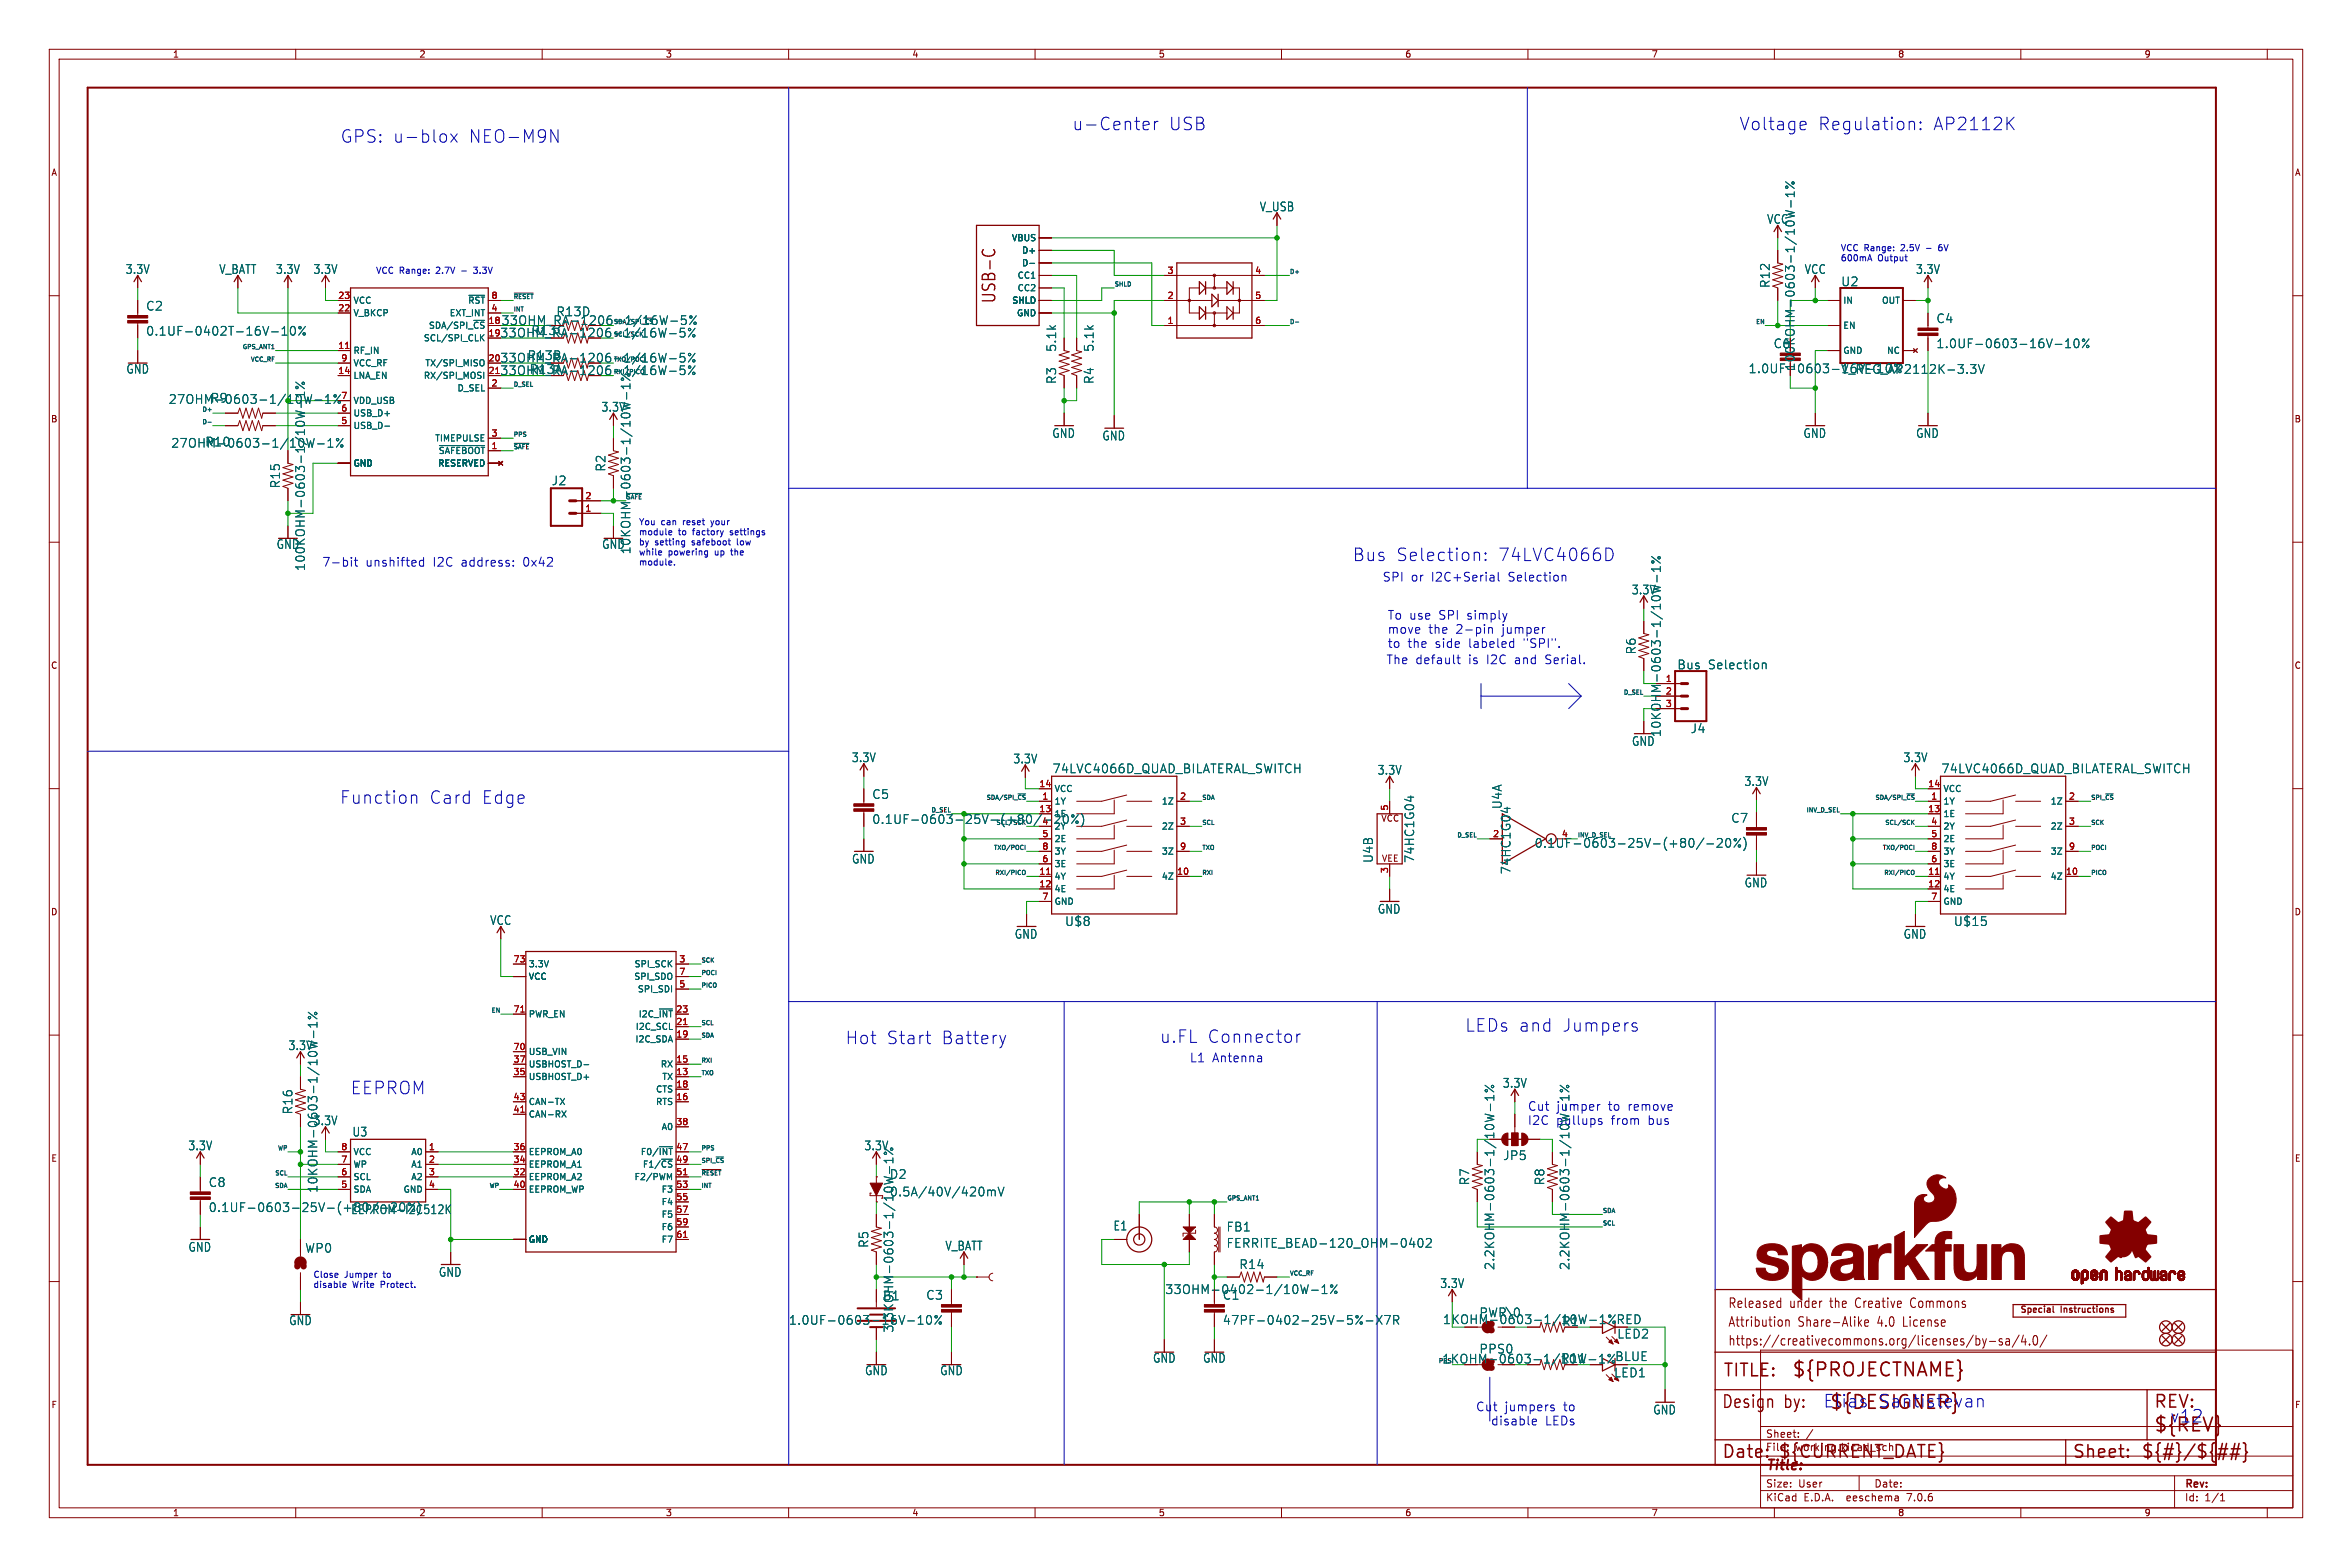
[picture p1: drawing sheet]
<svg xmlns="http://www.w3.org/2000/svg" width="477mm" height="318mm" viewBox="0 0 477 318" stroke-linecap="round" stroke-linejoin="round" font-family="sans-serif">
<defs><g id="words">
<g font-size="3.8" fill="#840000">
<text x="363.5" y="279.7">${PROJECTNAME}</text>
<text x="436.9" y="290.9">${REV}</text>
</g>
<text font-size="3.8" fill="#0000c2" x="371.1" y="286.3">${DESIGNER}</text>
<g font-size="3.5" fill="#0000c2">
<text x="69.1" y="29.2">GPS: u-blox</text>
<text x="95" y="29.2">NEO-M9N</text>
<text x="217.6" y="26.6">u-Center</text>
<text x="237.1" y="26.6">USB</text>
<text x="352.9" y="26.6">Voltage</text>
<text x="368.8" y="26.6">Regulation:</text>
<text x="392.1" y="26.6">AP2112K</text>
<text x="274.3" y="114.1">Bus</text>
<text x="283.1" y="114.1">Selection:</text>
<text x="303.7" y="114.1">74LVC4066D</text>
<text x="69" y="163.3">Function</text>
<text x="87.1" y="163.3">Card</text>
<text x="97.7" y="163.3">Edge</text>
<text x="297.3" y="209.5">LEDs and</text>
<text x="316.9" y="209.5">Jumpers</text>
<text x="171.5" y="212.1">Hot</text>
<text x="179.8" y="212.1">Start</text>
<text x="190.9" y="212.1">Battery</text>
<text x="235.3" y="211.8">u.FL</text>
<text x="244.9" y="211.8">Connector</text>
<text x="71.1" y="222.2">EEPROM</text>
<text x="369.8" y="285.8">Elias</text>
<text x="380.9" y="285.8">Santistevan</text>
<text x="440.2" y="288.8">v12</text>
</g>
<g font-size="3.5" fill="#840000">
<text x="202.3" y="61.7" transform="rotate(-90 202.3 61.7)">USB-C</text>
<text x="349.5" y="279.7">TITLE:</text>
<text x="349.2" y="286">Design</text>
<text x="362" y="286">by:</text>
<text x="436.9" y="286">REV:</text>
<text x="349.2" y="296.2">Date:</text>
<text x="360.7" y="296.2">${CURRENT_DATE}</text>
<text x="420.4" y="296.2">Sheet:</text>
<text x="434.3" y="296.2">${#}/${##}</text>
</g>
<text font-size="2.8" fill="#840000" x="358.2" y="298.8">Title:</text>
<g font-size="2.7" fill="#840000">
<text x="350.5" y="269.5">Attribution</text>
<text x="350.5" y="265.6">Released</text>
<text x="363.1" y="265.6">under</text>
<text x="364.8" y="269.5">Share-Alike</text>
<text x="371.5" y="265.6">the</text>
<text x="376.9" y="265.6">Creative</text>
<text x="381.1" y="269.5">4.0</text>
<text x="386.5" y="269.5">License</text>
<text x="388.3" y="265.6">Commons</text>
<text x="350.5" y="273.3">https://creativecommons.org/licenses/by-sa/4.0/</text>
</g>
<g font-size="2.5" fill="#006464">
<text x="255.5" y="43.1">V_USB</text>
<text x="358.4" y="45.6">VCC</text>
<text x="25.4" y="55.8">3.3V</text>
<text x="44.4" y="55.8">V_BATT</text>
<text x="55.9" y="55.8">3.3V</text>
<text x="63.5" y="55.8">3.3V</text>
<text x="359.3" y="58.5" transform="rotate(-90 359.3 58.5)">R12</text>
<text x="366.1" y="55.8">VCC</text>
<text x="373.5" y="58.3">U2</text>
<text x="388.6" y="55.8">3.3V</text>
<text x="29.6" y="63.2">C2</text>
<text x="112.8" y="64.4">R13D</text>
<text x="392.8" y="65.8">C4</text>
<text x="29.6" y="68.3">0.1UF-0402T-16V-10%</text>
<text x="214.5" y="71.5" transform="rotate(-90 214.5 71.5)">5.1k</text>
<text x="222.1" y="71.5" transform="rotate(-90 222.1 71.5)">5.1k</text>
<text x="392.8" y="70.8">1.0UF-0603-16V-10%</text>
<text x="25.6" y="76">GND</text>
<text x="107" y="73.3">R13B</text>
<text x="214.5" y="78" transform="rotate(-90 214.5 78)">R3</text>
<text x="222.1" y="78" transform="rotate(-90 222.1 78)">R4</text>
<text x="364.3" y="75.3" transform="rotate(-90 364.3 75.3)">100KOHM-0603-1/10W-1%</text>
<text x="373.5" y="76">V_REG_AP2112K-3.3V</text>
<text x="42.7" y="81.9">R9</text>
<text x="121.9" y="83.7">3.3V</text>
<text x="213.4" y="89">GND</text>
<text x="223.6" y="89.6">GND</text>
<text x="365.8" y="89">GND</text>
<text x="388.7" y="89">GND</text>
<text x="34.7" y="91">27OHM-0603-1/10W-1%</text>
<text x="41.6" y="90.8">R10</text>
<text x="123" y="95.8" transform="rotate(-90 123 95.8)">R2</text>
<text x="57" y="99.2" transform="rotate(-90 57 99.2)">R15</text>
<text x="111.9" y="98.7">J2</text>
<text x="56" y="111.6">GND</text>
<text x="122.1" y="111.6">GND</text>
<text x="128.1" y="112.5" transform="rotate(-90 128.1 112.5)">10KOHM-0603-1/10W-1%</text>
<text x="62.1" y="115.9" transform="rotate(-90 62.1 115.9)">100KOHM-0603-1/10W-1%</text>
<text x="331" y="120.8">3.3V</text>
<text x="332.1" y="132.9" transform="rotate(-90 332.1 132.9)">R6</text>
<text x="340.2" y="136">Bus</text>
<text x="346.5" y="136">Selection</text>
<text x="337.2" y="149.6" transform="rotate(-90 337.2 149.6)">10KOHM-0603-1/10W-1%</text>
<text x="342.9" y="148.9">J4</text>
<text x="172.7" y="154.8">3.3V</text>
<text x="205.5" y="155.1">3.3V</text>
<text x="331" y="151.5">GND</text>
<text x="386.1" y="154.8">3.3V</text>
<text x="213.5" y="157.1">74LVC4066D_QUAD_BILATERAL_SWITCH</text>
<text x="279.4" y="157.4">3.3V</text>
<text x="353.8" y="159.7">3.3V</text>
<text x="393.8" y="157.1">74LVC4066D_QUAD_BILATERAL_SWITCH</text>
<text x="176.9" y="162.3">C5</text>
<text x="176.9" y="167.4">0.1UF-0603-25V-(+80/-20%)</text>
<text x="304.9" y="164.2" transform="rotate(-90 304.9 164.2)">U4A</text>
<text x="351.2" y="167.1">C7</text>
<text x="311.3" y="172.2">0.1UF-0603-25V-(+80/-20%)</text>
<text x="172.8" y="175.4">GND</text>
<text x="278.7" y="175.2" transform="rotate(-90 278.7 175.2)">U4B</text>
<text x="287.1" y="175.2" transform="rotate(-90 287.1 175.2)">74HC1G04</text>
<text x="306.7" y="177.4" transform="rotate(-90 306.7 177.4)">74HC1G04</text>
<text x="279.5" y="185.6">GND</text>
<text x="353.9" y="180.2">GND</text>
<text x="99.4" y="187.9">VCC</text>
<text x="205.8" y="190.6">GND</text>
<text x="216" y="188.1">U$8</text>
<text x="386.1" y="190.6">GND</text>
<text x="396.3" y="188.1">U$15</text>
<text x="58.4" y="213.3">3.3V</text>
<text x="304.8" y="220.9">3.3V</text>
<text x="59.5" y="226.2" transform="rotate(-90 59.5 226.2)">R16</text>
<text x="315.7" y="225.5">jumper</text>
<text x="38.1" y="233.6">3.3V</text>
<text x="63.5" y="228.5">3.3V</text>
<text x="71.4" y="230.8">U3</text>
<text x="175.3" y="233.6">3.3V</text>
<text x="315.7" y="228.4">pullups</text>
<text x="180.4" y="239.4">D2</text>
<text x="304.9" y="235.6">JP5</text>
<text x="42.3" y="241">C8</text>
<text x="64.6" y="242.1" transform="rotate(-90 64.6 242.1)">10KOHM-0603-1/10W-1%</text>
<text x="180.4" y="242.9">0.5A/40V/420mV</text>
<text x="298.3" y="240.5" transform="rotate(-90 298.3 240.5)">R7</text>
<text x="313.5" y="240.5" transform="rotate(-90 313.5 240.5)">R8</text>
<text x="42.3" y="246.1">0.1UF-0603-25V-(+80/-20%)</text>
<text x="71.2" y="246.5">EEPROM-I2C512K</text>
<text x="225.8" y="249.8">E1</text>
<text x="248.8" y="250">FB1</text>
<text x="38.2" y="254.1">GND</text>
<text x="61.9" y="254.4">WP0</text>
<text x="176.4" y="253.2" transform="rotate(-90 176.4 253.2)">R5</text>
<text x="191.7" y="253.9">V_BATT</text>
<text x="248.8" y="253.3">FERRITE_BEAD-120_OHM-0402</text>
<text x="251.4" y="257.7">R14</text>
<text x="303.4" y="257.7" transform="rotate(-90 303.4 257.7)">2.2KOHM-0603-1/10W-1%</text>
<text x="318.6" y="257.7" transform="rotate(-90 318.6 257.7)">2.2KOHM-0603-1/10W-1%</text>
<text x="89" y="259.2">GND</text>
<text x="187.8" y="263.9">C3</text>
<text x="236.3" y="262.7">33OHM-0402-1/10W-1%</text>
<text x="248" y="263.9">C1</text>
<text x="292.1" y="261.5">3.3V</text>
<text x="58.6" y="269">GND</text>
<text x="160" y="269">1.0UF-0603-16V-10%</text>
<text x="179.1" y="264">B1</text>
<text x="248" y="269">47PF-0402-25V-5%-X7R</text>
<text x="300.1" y="267.4">PWR\0</text>
<text x="327.9" y="268.8">RED</text>
<text x="181.5" y="270.4" transform="rotate(-90 181.5 270.4)">3.3KOHM-0603-1/10W-1%</text>
<text x="300.1" y="274.8">PPS0</text>
<text x="328" y="271.8">LED2</text>
<text x="175.4" y="279.2">GND</text>
<text x="190.7" y="279.2">GND</text>
<text x="233.8" y="276.7">GND</text>
<text x="244" y="276.7">GND</text>
<text x="327.4" y="279.6">LED1</text>
<text x="327.6" y="276.3">BLUE</text>
<text x="335.3" y="287.2">GND</text>
</g>
<g font-size="2.5" fill="#840000">
<text x="101.4" y="68.7">33OHM_RA-1206-1/16W-5%</text>
<text x="101.7" y="66.1">33OHM_RA-1206-1/16W-5%</text>
<text x="107.7" y="68.2">R13C</text>
<text x="359.8" y="70.8">C6</text>
<text x="101.4" y="73.8">33OHM_RA-1206-1/16W-5%</text>
<text x="101.4" y="76.3">33OHM_RA-1206-1/16W-5%</text>
<text x="107.3" y="76">R13A</text>
<text x="354.7" y="75.9">1.0UF-0603-16V-10%</text>
<text x="292.7" y="268.8">1KOHM-0603-1/10W-1%</text>
<text x="316.9" y="269.2">R1</text>
<text x="292.6" y="276.8">1KOHM-0603-1/10W-1%</text>
<text x="316.6" y="276.7">R11</text>
</g>
<text font-size="2.5" fill="#009600" x="34.2" y="82.1">27OHM-0603-1/10W-1%</text>
<g font-size="2.5" fill="#0000c2">
<text x="65.3" y="115.2">7-bit</text>
<text x="74.1" y="115.2">unshifted</text>
<text x="87.9" y="115.2">I2C</text>
<text x="93.6" y="115.2">address:</text>
<text x="106.3" y="115.2">0x42</text>
<text x="280.4" y="118.1">SPI</text>
<text x="286.2" y="118.1">or</text>
<text x="290.4" y="118.1">I2C+Serial</text>
<text x="306" y="118.1">Selection</text>
<text x="281.4" y="125.9">To use</text>
<text x="291.9" y="125.9">SPI</text>
<text x="297.7" y="125.9">simply</text>
<text x="281.4" y="128.7">move</text>
<text x="281.4" y="131.6">to</text>
<text x="285.5" y="131.6">the</text>
<text x="289.7" y="128.7">the</text>
<text x="291.1" y="131.6">side</text>
<text x="295.4" y="128.7">2-pin</text>
<text x="298" y="131.6">labeled</text>
<text x="304.8" y="128.7">jumper</text>
<text x="309.2" y="131.6">&quot;SPI&quot;.</text>
<text x="281.2" y="134.9">The default</text>
<text x="297.9" y="134.9">is</text>
<text x="301.6" y="134.9">I2C</text>
<text x="307.4" y="134.9">and</text>
<text x="313.7" y="134.9">Serial.</text>
<text x="241.3" y="215.7">L1</text>
<text x="245.9" y="215.7">Antenna</text>
<text x="309.9" y="225.5">Cut</text>
<text x="326.3" y="225.5">to</text>
<text x="330.3" y="225.5">remove</text>
<text x="309.9" y="228.4">I2C</text>
<text x="326.8" y="228.4">from</text>
<text x="334.4" y="228.4">bus</text>
<text x="299.4" y="286.4">Cut</text>
<text x="305.3" y="286.4">jumpers</text>
<text x="317.3" y="286.4">to</text>
<text x="302.5" y="289.3">disable</text>
<text x="313.5" y="289.3">LEDs</text>
</g>
<g font-size="2.1" fill="#840000">
<text x="358.2" y="291.9">Sheet:</text>
<text x="358.2" y="294.6">File:</text>
<text x="364.3" y="294.6">working.kicad_sch</text>
<text x="358.2" y="304.8">KiCad</text>
<text x="358.2" y="302">Size:</text>
<text x="364.8" y="302">User</text>
<text x="365.9" y="304.8">E.D.A.</text>
<text x="374.8" y="304.8">eeschema</text>
<text x="380.2" y="302">Date:</text>
<text x="387.2" y="304.8">7.0.6</text>
<text x="443.2" y="302.2">Rev:</text>
<text x="443.2" y="304.8">Id:</text>
<text x="447.3" y="304.8">1/1</text>
</g>
<g font-size="1.8" fill="#840000">
<text x="35" y="11.9">1</text>
<text x="85" y="11.9">2</text>
<text x="135" y="11.9">3</text>
<text x="185" y="11.9">4</text>
<text x="235" y="11.9">5</text>
<text x="285" y="11.9">6</text>
<text x="335" y="11.9">7</text>
<text x="385" y="11.9">8</text>
<text x="435" y="11.9">9</text>
<text x="10.3" y="35.9">A</text>
<text x="465.5" y="35.9">A</text>
<text x="10.3" y="85.9">B</text>
<text x="465.4" y="85.9">B</text>
<text x="10.3" y="135.9">C</text>
<text x="465.4" y="135.9">C</text>
<text x="280.1" y="166.9">VCC</text>
<text x="280.3" y="175">VEE</text>
<text x="10.3" y="185.9">D</text>
<text x="465.4" y="185.9">D</text>
<text x="10.3" y="235.9">E</text>
<text x="465.5" y="235.9">E</text>
<text x="409.7" y="266.7">Special</text>
<text x="418.1" y="266.7">Instructions</text>
<text x="10.3" y="285.9">F</text>
<text x="465.5" y="285.9">F</text>
<text x="35" y="307.8">1</text>
<text x="85" y="307.8">2</text>
<text x="135" y="307.8">3</text>
<text x="185" y="307.8">4</text>
<text x="235" y="307.8">5</text>
<text x="285" y="307.8">6</text>
<text x="335" y="307.8">7</text>
<text x="385" y="307.8">8</text>
<text x="435" y="307.8">9</text>
</g>
<g font-size="1.8" fill="#006464">
<text x="205.2" y="49.1">VBUS</text>
<text x="207.3" y="51.7">D+</text>
<text x="206.4" y="56.7">CC1</text>
<text x="206.4" y="59.3">CC2</text>
<text x="207.3" y="54.2">D-</text>
<text x="71.6" y="64.4">V_BKCP</text>
<text x="71.6" y="61.8">VCC</text>
<text x="91.2" y="64.4">EXT_INT</text>
<text x="94.9" y="61.8">~{RST}</text>
<text x="205.3" y="61.8">SHLD</text>
<text x="206.2" y="64.4">GND</text>
<text x="373.9" y="61.8">IN</text>
<text x="381.7" y="61.8">OUT</text>
<text x="71.6" y="72">RF_IN</text>
<text x="85.9" y="69.4">SCL/SPI_CLK</text>
<text x="86.9" y="66.9">SDA/SPI_~{CS}</text>
<text x="373.9" y="72">GND</text>
<text x="373.9" y="66.9">EN</text>
<text x="382.8" y="72">NC</text>
<text x="71.6" y="77.1">LNA_EN</text>
<text x="71.6" y="74.5">VCC_RF</text>
<text x="85.9" y="77.1">RX/SPI_MOSI</text>
<text x="86.2" y="74.5">TX/SPI_MISO</text>
<text x="71.6" y="82.1">VDD_USB</text>
<text x="92.7" y="79.6">D_SEL</text>
<text x="71.6" y="87.2">USB_D-</text>
<text x="71.6" y="84.7">USB_D+</text>
<text x="88.2" y="89.8">TIMEPULSE</text>
<text x="71.6" y="94.8">GND</text>
<text x="88.8" y="94.8">RESERVED</text>
<text x="88.9" y="92.3">~{SAFEBOOT}</text>
<text x="213.9" y="160.9">VCC</text>
<text x="394.2" y="160.9">VCC</text>
<text x="213.9" y="163.4">1Y</text>
<text x="213.9" y="166">1E</text>
<text x="235.6" y="163.4">1Z</text>
<text x="394.2" y="163.4">1Y</text>
<text x="394.2" y="166">1E</text>
<text x="416" y="163.4">1Z</text>
<text x="213.9" y="168.5">2Y</text>
<text x="213.9" y="171">2E</text>
<text x="213.9" y="173.6">3Y</text>
<text x="235.6" y="168.5">2Z</text>
<text x="235.6" y="173.6">3Z</text>
<text x="394.2" y="168.5">2Y</text>
<text x="394.2" y="171">2E</text>
<text x="394.2" y="173.6">3Y</text>
<text x="416" y="168.5">2Z</text>
<text x="416" y="173.6">3Z</text>
<text x="213.9" y="178.7">4Y</text>
<text x="213.9" y="176.1">3E</text>
<text x="235.6" y="178.7">4Z</text>
<text x="394.2" y="178.7">4Y</text>
<text x="394.2" y="176.1">3E</text>
<text x="416" y="178.7">4Z</text>
<text x="213.9" y="181.2">4E</text>
<text x="213.9" y="183.7">GND</text>
<text x="394.2" y="181.2">4E</text>
<text x="394.2" y="183.7">GND</text>
<text x="107.2" y="196.4">3.3V</text>
<text x="128.6" y="196.4">SPI_SCK</text>
<text x="107.2" y="199">VCC</text>
<text x="128.6" y="199">SPI_SDO</text>
<text x="129.3" y="201.5">SPI_SDI</text>
<text x="107.2" y="206.6">PWR_EN</text>
<text x="128.9" y="209.1">I2C_SCL</text>
<text x="129.5" y="206.6">I2C_~{INT}</text>
<text x="107.2" y="214.2">USB_VIN</text>
<text x="128.8" y="211.7">I2C_SDA</text>
<text x="107.2" y="219.3">USBHOST_D+</text>
<text x="107.2" y="216.8">USBHOST_D-</text>
<text x="133" y="221.8">CTS</text>
<text x="134" y="216.8">RX</text>
<text x="134.3" y="219.3">TX</text>
<text x="107.2" y="226.9">CAN-RX</text>
<text x="107.2" y="224.4">CAN-TX</text>
<text x="133" y="224.4">RTS</text>
<text x="134.2" y="229.5">A0</text>
<text x="71.6" y="239.6">SCL</text>
<text x="71.6" y="237.1">WP</text>
<text x="71.6" y="234.5">VCC</text>
<text x="83.4" y="234.5">A0</text>
<text x="83.4" y="237.1">A1</text>
<text x="83.4" y="239.6">A2</text>
<text x="107.2" y="239.6">EEPROM_A2</text>
<text x="107.2" y="237.1">EEPROM_A1</text>
<text x="107.2" y="234.5">EEPROM_A0</text>
<text x="128.6" y="239.6">F2/PWM</text>
<text x="129.9" y="234.5">F0/~{INT}</text>
<text x="130.3" y="237.1">F1/~{CS}</text>
<text x="71.6" y="242.2">SDA</text>
<text x="81.8" y="242.2">GND</text>
<text x="107.2" y="242.2">EEPROM_WP</text>
<text x="134.2" y="242.2">F3</text>
<text x="134.2" y="244.7">F4</text>
<text x="134.2" y="247.2">F5</text>
<text x="134.2" y="249.8">F6</text>
<text x="107.2" y="252.3">GND</text>
<text x="134.2" y="252.3">F7</text>
</g>
<g font-size="1.8" fill="#0000c2">
<text x="373.4" y="51">VCC Range:</text>
<text x="373.4" y="53.1">600mA</text>
<text x="381" y="53.1">Output</text>
<text x="385.8" y="51">2.5V</text>
<text x="391" y="51">-</text>
<text x="393.8" y="51">6V</text>
<text x="76.2" y="55.6">VCC Range:</text>
<text x="88.6" y="55.6">2.7V</text>
<text x="93.9" y="55.6">-</text>
<text x="96.6" y="55.6">3.3V</text>
<text x="129.5" y="106.6">You</text>
<text x="134.1" y="106.6">can</text>
<text x="138.7" y="106.6">reset</text>
<text x="144.5" y="106.6">your</text>
<text x="129.5" y="108.7">module</text>
<text x="129.5" y="110.7">by</text>
<text x="129.5" y="112.8">while</text>
<text x="132.8" y="110.7">setting</text>
<text x="135.5" y="112.8">powering</text>
<text x="137.6" y="108.7">to</text>
<text x="140.5" y="110.7">safeboot</text>
<text x="140.7" y="108.7">factory</text>
<text x="145.1" y="112.8">up</text>
<text x="148.4" y="108.7">settings</text>
<text x="148.6" y="112.8">the</text>
<text x="149.8" y="110.7">low</text>
<text x="129.5" y="114.8">module.</text>
<text x="63.5" y="259.3">Close</text>
<text x="63.5" y="261.4">disable</text>
<text x="69.9" y="259.3">Jumper</text>
<text x="71.5" y="261.4">Write</text>
<text x="77.3" y="261.4">Protect.</text>
<text x="77.9" y="259.3">to</text>
</g>
<g font-size="1.8" fill="#a90000">
<text x="236.8" y="55.6">3</text>
<text x="254.6" y="55.6">4</text>
<text x="68.5" y="63.2">22</text>
<text x="68.5" y="60.7">23</text>
<text x="99" y="65.8">18</text>
<text x="99.6" y="63.2">4</text>
<text x="99.6" y="60.7">8</text>
<text x="236.8" y="65.8">1</text>
<text x="236.8" y="60.7">2</text>
<text x="254.6" y="60.7">5</text>
<text x="254.6" y="65.8">6</text>
<text x="68.5" y="70.9">11</text>
<text x="99" y="68.3">19</text>
<text x="68.5" y="75.9">14</text>
<text x="69.1" y="73.4">9</text>
<text x="99" y="73.4">20</text>
<text x="99" y="75.9">21</text>
<text x="69.1" y="83.6">6</text>
<text x="69.1" y="81">7</text>
<text x="99.6" y="78.5">2</text>
<text x="69.1" y="86.1">5</text>
<text x="99.6" y="88.6">3</text>
<text x="99.6" y="91.2">1</text>
<text x="118.7" y="101.3">2</text>
<text x="118.7" y="103.9">1</text>
<text x="337.9" y="138.4">1</text>
<text x="337.9" y="141">2</text>
<text x="337.9" y="143.5">3</text>
<text x="210.8" y="159.8">14</text>
<text x="391.1" y="159.8">14</text>
<text x="210.8" y="164.8">13</text>
<text x="211.4" y="162.3">1</text>
<text x="211.4" y="167.4">4</text>
<text x="239.3" y="162.3">2</text>
<text x="239.3" y="167.4">3</text>
<text x="281.7" y="164.5" transform="rotate(-90 281.7 164.5)">5</text>
<text x="391.1" y="164.8">13</text>
<text x="391.7" y="162.3">1</text>
<text x="391.7" y="167.4">4</text>
<text x="419.7" y="162.3">2</text>
<text x="419.7" y="167.4">3</text>
<text x="211.4" y="169.9">5</text>
<text x="211.4" y="172.5">8</text>
<text x="239.3" y="172.5">9</text>
<text x="302.8" y="169.9">2</text>
<text x="316.8" y="169.9">4</text>
<text x="391.7" y="169.9">5</text>
<text x="391.7" y="172.5">8</text>
<text x="419.7" y="172.5">9</text>
<text x="210.8" y="177.5">11</text>
<text x="211.4" y="175">6</text>
<text x="238.7" y="177.5">10</text>
<text x="281.7" y="177.2" transform="rotate(-90 281.7 177.2)">3</text>
<text x="391.1" y="177.5">11</text>
<text x="391.7" y="175">6</text>
<text x="419.1" y="177.5">10</text>
<text x="210.8" y="180.1">12</text>
<text x="211.4" y="182.6">7</text>
<text x="391.1" y="180.1">12</text>
<text x="391.7" y="182.6">7</text>
<text x="104.1" y="195.3">73</text>
<text x="137.7" y="195.3">3</text>
<text x="137.7" y="197.9">7</text>
<text x="137.7" y="200.4">5</text>
<text x="104.1" y="205.5">71</text>
<text x="137.1" y="208">21</text>
<text x="137.1" y="205.5">23</text>
<text x="104.1" y="215.6">37</text>
<text x="104.1" y="213.1">70</text>
<text x="137.1" y="215.6">15</text>
<text x="137.1" y="210.6">19</text>
<text x="104.1" y="218.2">35</text>
<text x="137.1" y="218.2">13</text>
<text x="137.1" y="220.7">18</text>
<text x="104.1" y="225.8">41</text>
<text x="104.1" y="223.3">43</text>
<text x="137.1" y="223.3">16</text>
<text x="69.1" y="233.4">8</text>
<text x="86.9" y="233.4">1</text>
<text x="104.1" y="233.4">36</text>
<text x="137.1" y="228.3">38</text>
<text x="137.1" y="233.4">47</text>
<text x="69.1" y="238.5">6</text>
<text x="69.1" y="236">7</text>
<text x="86.9" y="236">2</text>
<text x="86.9" y="238.5">3</text>
<text x="104.1" y="238.5">32</text>
<text x="104.1" y="236">34</text>
<text x="137.1" y="236">49</text>
<text x="137.1" y="238.5">51</text>
<text x="69.1" y="241">5</text>
<text x="86.9" y="241">4</text>
<text x="104.1" y="241">40</text>
<text x="137.1" y="241">53</text>
<text x="137.1" y="243.6">55</text>
<text x="137.1" y="246.1">57</text>
<text x="137.1" y="248.7">59</text>
<text x="137.1" y="251.2">61</text>
</g>
<g font-size="1.2" fill="#0f0f0f">
<text x="226.1" y="58.2">SHLD</text>
<text x="261.6" y="55.6">D+</text>
<text x="104.1" y="63.3">INT</text>
<text x="104.1" y="60.7">~{RESET}</text>
<text x="261.6" y="65.8">D-</text>
<text x="356.1" y="65.8">EN</text>
<text x="49.1" y="70.9">GPS_ANT1</text>
<text x="50.7" y="73.4">VCC_RF</text>
<text x="40.9" y="83.6">D+</text>
<text x="104.1" y="78.5">D_SEL</text>
<text x="40.9" y="86.1">D-</text>
<text x="104.1" y="88.7">PPS</text>
<text x="104.1" y="91.2">~{SAFE}</text>
<text x="127" y="101.4">~{SAFE}</text>
<text x="329.3" y="141">D_SEL</text>
<text x="200" y="162.3">SDA/SPI_~{CS}</text>
<text x="243.8" y="167.4">SCL</text>
<text x="243.8" y="162.3">SDA</text>
<text x="366.4" y="164.9">INV_D_SEL</text>
<text x="380.3" y="162.3">SDA/SPI_~{CS}</text>
<text x="382.3" y="167.4">SCL/SCK</text>
<text x="424.2" y="167.4">SCK</text>
<text x="424.2" y="162.3">SPI_~{CS}</text>
<text x="201.5" y="172.5">TXO/POCI</text>
<text x="243.8" y="172.5">TXO</text>
<text x="295.5" y="169.9">D_SEL</text>
<text x="381.8" y="172.5">TXO/POCI</text>
<text x="424.2" y="172.5">POCI</text>
<text x="201.8" y="177.6">RXI/PICO</text>
<text x="243.8" y="177.6">RXI</text>
<text x="382.1" y="177.6">RXI/PICO</text>
<text x="424.2" y="177.6">PICO</text>
<text x="142.2" y="197.9">POCI</text>
<text x="142.2" y="195.3">SCK</text>
<text x="142.2" y="200.4">PICO</text>
<text x="99.6" y="205.5">EN</text>
<text x="142.2" y="208">SCL</text>
<text x="142.2" y="210.6">SDA</text>
<text x="142.2" y="215.7">RXI</text>
<text x="142.2" y="218.2">TXO</text>
<text x="56.2" y="233.4">WP</text>
<text x="142.2" y="233.4">PPS</text>
<text x="55.7" y="238.5">SCL</text>
<text x="142.2" y="238.5">~{RESET}</text>
<text x="142.2" y="236">SPI_~{CS}</text>
<text x="55.6" y="241.1">SDA</text>
<text x="99.2" y="241.1">WP</text>
<text x="142.2" y="241.1">INT</text>
<text x="248.9" y="243.6">GPS_ANT1</text>
<text x="325.1" y="246.1">SDA</text>
<text x="325.1" y="248.7">SCL</text>
<text x="261.6" y="258.8">VCC_RF</text>
</g>
<g font-size="1.2" fill="#006464">
<text x="124.5" y="65.8">SDA/SPI_~{CS}</text>
<text x="124.5" y="68.3">SCL/SCK</text>
<text x="124.5" y="73.4">TXO/POCI</text>
<text x="124.5" y="76">RXI/PICO</text>
<text x="188.8" y="164.9">D_SEL</text>
<text x="202" y="167.4">SCL/SCK</text>
<text x="320" y="169.9">INV_D_SEL</text>
<text x="291.7" y="276.6">PPS</text>
</g>
</g></defs>
<g fill="none" stroke="#840000" stroke-width=".2">
<path d="M10 10h457.2v297.9h-457.2zM12 12h453.2v293.9h-453.2zM60 10v2M110 10v2M160 10v2M210 10v2M260 10v2M310 10v2M360 10v2M410 10v2M460 10v2M10 60h2"/>
<path d="M27.9 55.9v2.5M48.3 55.9v2.5M58.4 55.9v2.5M66 55.9v2.5M210.8 55.9h2.6M210.8 58.4h2.6M210.8 50.8h2.6M210.8 53.3h2.6M210.8 48.3h2.6M236.2 55.9h20.3M243.3 58.4h-2v5.1h2M244.6 58.4h4.3"/>
<path d="M246.4 55.9v2.5M250.2 58.4h1.3v5.1h-1.3l-1.3-1.3M259.1 43.2v2.5M360.7 45.7v2.6M360.7 50.8v2.5l1 .3-2 .6 2 .7-2 .6 2 .6-2 .7 2 .6-2 .6 1 .4v2.6M368.3 55.9v2.5M391.2 55.9v2.5M465.2 60h2M27.9 61v3M27.9 65.5v3.1M27.9 71.1v2.6M68.6 61h2.5"/>
<path d="M68.6 71.1h2.5M68.6 63.5h2.5M68.6 76.2h2.5M68.6 73.7h2.5M99.1 61h2.5M99.1 66h2.5M99.1 63.5h2.5M99.1 76.2h2.5M99.1 68.6h2.5M99.1 78.7h2.5M99.1 73.7h2.5M210.8 61h2.6"/>
<path d="M210.8 63.5h2.6M215.9 68.6v2.5l1 .3-2 .6 2 .6-2 .7 2 .6-2 .6 2 .7-2 .6 1 .4v2.5M218.4 68.6v2.5l1.1 .3-2.1 .6 2.1 .6-2.1 .7 2.1 .6-2.1 .6 2.1 .7-2.1 .6 1 .4v2.5M236.2 61h9.7M236.2 66h20.3M244.6 63.5h4.3M246.4 63.5v2.5M247.1 61h9.4M370.8 61h2.6M370.8 71.1h2.6M370.8 66h2.6M386.1 61h2.5"/>
<path d="M386.1 71.1h2.5M388.2 70.7l.8 .8M389 70.7l-.8 .8M391.2 63.5v3M391.2 68.1v3M45.7 86.4h2.6l.3-1.1 .7 2.1 .6-2.1 .6 2.1 .7-2.1 .6 2.1 .7-2.1 .6 2.1 .2-1h2.6M45.7 83.8h2.6l.3-1 .7 2 .6-2 .6 2 .7-2 .6 2 .7-2 .6 2 .2-1h2.6M58.4 91.4v2.6l1 .2-2 .7 2 .6-2 .6 2 .7-2 .6 2 .6-2 .7 1 .4v2.5M68.6 86.4h2.5M68.6 83.8h2.5M68.6 94h2.5M68.6 81.3h2.5"/>
<path d="M99.1 91.4h2.5M99.1 94h2.5M99.1 88.9h2.5M101.2 93.6l.8 .8M102 93.6l-.8 .8M124.5 88.9v2.5l1 .3-2.1 .6 2.1 .7-2.1 .6 2.1 .6-2.1 .7 2.1 .6-2.1 .6 1.1 .4v2.6M124.5 83.8v2.6M215.9 83.8v2.6M226.1 84.3v2.6M368.3 83.8v2.6M391.2 83.8v2.6M10 110h2"/>
<path d="M58.4 106.7v2.5M116.8 104.1h5.1M116.8 101.6h5.1M124.5 106.7v2.5M465.2 110h2M333.5 120.9v2.5M333.5 126v2.5l1 .3-2 .6 2 .6-2 .7 2 .6-2 .7 2 .6-2 .6 1 .4v2.5M336 138.7h5.1M10 160h2M175.3 154.9v2.6M208 155.2v2.5M281.9 157.5v2.5"/>
<path d="M333.5 146.3v2.5M336 141.2h5.1M336 143.8h5.1M356.4 159.8v2.5M388.6 154.9v2.6M465.2 160h2M175.3 160v3.1M175.3 164.6v3M175.3 170.2v2.5M210.8 170.2h2.6M210.8 177.8h2.6M210.8 175.3h2.6"/>
<path d="M210.8 172.7h2.6M210.8 167.6h2.6M210.8 165.1h2.6M210.8 162.6h2.6M210.8 160h2.6M226.1 167.4v2.8h-7.7M226.1 177.5v2.8h-7.7M226.1 172.5v2.8h-7.7M226.1 162.3v2.8h-7.7M228.6 176.5l-5.1 1.3h-5.1M228.6 177.8h5.1M228.6 171.4l-5.1 1.3h-5.1"/>
<path d="M228.6 172.7h5.1M228.6 166.4l-5.1 1.2h-5.1M228.6 167.6h5.1M228.6 161.3l-5.1 1.3h-5.1M228.6 162.6h5.1M238.8 177.8h2.5M238.8 172.7h2.5M238.8 167.6h2.5M238.8 162.6h2.5M281.9 162.6v2.5M281.9 175.3v2.5M302.3 170.2h2.5"/>
<path d="M356.4 164.8v3.1M356.4 169.4v3.1M356.4 175v2.5M391.2 170.2h2.5M391.2 177.8h2.5M391.2 175.3h2.5M391.2 172.7h2.5M391.2 167.6h2.5M391.2 165.1h2.5M391.2 162.6h2.5M391.2 160h2.5M406.4 167.4v2.8h-7.6"/>
<path d="M406.4 177.5v2.8h-7.6M406.4 172.5v2.8h-7.6M406.4 162.3v2.8h-7.6M408.9 176.5l-5 1.3h-5.1M408.9 177.8h5.1M408.9 171.4l-5 1.3h-5.1M408.9 172.7h5.1M408.9 166.4l-5 1.2h-5.1M408.9 167.6h5.1M408.9 161.3l-5 1.3h-5.1M408.9 162.6h5.1M419.1 177.8h2.5"/>
<path d="M419.1 172.7h2.5M419.1 167.6h2.5M419.1 162.6h2.5M101.6 188v2.5M104.1 195.6h2.6M104.1 198.1h2.6M137.2 195.6h2.5M137.2 198.1h2.5M208.3 185.4v2.6M210.8 180.3h2.6M210.8 182.9h2.6M281.9 180.3v2.6"/>
<path d="M388.6 185.4v2.6M391.2 180.3h2.5M391.2 182.9h2.5M10 210h2M61 218.4v2.6l1 .2-2.1 .7 2.1 .6-2.1 .6 2.1 .7-2.1 .6 2.1 .6-2.1 .7 1.1 .4v2.5M61 213.4v2.5M104.1 218.4h2.6M104.1 215.9h2.6M104.1 205.7h2.6M104.1 213.4h2.6M137.2 218.4h2.5M137.2 215.9h2.5"/>
<path d="M137.2 210.8h2.5M137.2 208.3h2.5M137.2 205.7h2.5M137.2 200.7h2.5M465.2 210h2M40.6 233.7v2.5M40.6 238.8v3M66 228.6v2.5M68.6 233.7h2.5M68.6 236.2h2.5M68.6 238.8h2.5M86.4 233.7h2.5"/>
<path d="M86.4 236.2h2.5M86.4 238.8h2.5M104.1 233.7h2.6M104.1 236.2h2.6M104.1 238.8h2.6M104.1 223.5h2.6M104.1 226.1h2.6M137.2 233.7h2.5M137.2 236.2h2.5M137.2 238.8h2.5M137.2 223.5h2.5M137.2 221h2.5"/>
<path d="M137.2 228.6h2.5M177.8 238.8h.1M177.8 233.7v2.5M177.8 238.8v1.2M299.7 233.7v2.5l1 .3-2 .6 2 .6-2 .7 2 .6-2 .6 2 .7-2 .6 1 .4v2.5M302.3 231.1h2.5M306.7 229.9h1.3v2.5h-1.3zM307.3 221v2.5M307.3 226.1v3.8M309.9 231.1h2.5M315 233.7v2.5l1 .3-2.1 .6 2.1 .6-2.1 .7 2.1 .6-2.1 .6 2.1 .7-2.1 .6 1.1 .4v2.5M10 260h2"/>
<path d="M40.6 243.3v3.1M40.6 248.9v2.6M61 251.5v3.4M61 258.2v3.4M68.6 241.3h2.5M86.4 241.3h2.5M91.4 254v2.5M104.1 251.5h2.6M104.1 241.3h2.6M137.2 251.5h2.5M137.2 241.3h2.5M137.2 243.8h2.5"/>
<path d="M137.2 246.4h2.5M137.2 248.9h2.5M176.8 242.1h-.3v.5h2.6M177.8 243.8h.1M177.8 246.4v2.5l1 .3-2 .6 2 .6-2 .7 2 .6-2 .6 2 .7-2 .6 1 .4v2.5M177.8 242.6v1.2M195.6 254v2.5M198.1 259.1h.1M198.1 259.1h2.6M201.4 258.3a.76 .76 0 0 0-.7 .8 .76 .76 0 0 0 .7 .7M226.1 251.5h2.5M231.1 246.4v5.1"/>
<path d="M241.3 246.4v2.5M241.3 251.5v2.5M242.6 249.6v.6h-2.6v.6M246.4 246.4v2.5l.4 .2 .2 .5-.2 .4-.4 .2 .4 .2 .2 .4-.2 .5-.4 .2 .4 .1 .2 .5-.2 .4-.4 .2 .4 .2 .2 .5-.2 .4-.4 .2v2.5M247.3 248.9v5.1M247.5 248.9v5.1M248.9 259.1h2.6l.3-1 .7 2 .6-2 .6 2 .7-2 .6 2 .7-2 .6 2 .2-1h2.6M465.2 260h2M61 264.2v2.5M177.8 261.6v3.6M177.8 269.2v2.6M177.8 274.3v2.6"/>
<path d="M193 261.6v3.1M193 266.2v3M193 274.3v2.6M236.2 271.8v2.5M246.4 261.6v3.1M246.4 266.2v3M246.4 271.8v2.5M294.6 261.6v2.6M312.7 275.8l.6 2.1 .6-2.1 .7 2.1 .6-2.1 .6 2.1 .7-2.1 .6 2.1 .4-1M312.7 268.2l.6 2.1 .6-2.1 .7 2.1 .6-2.1 .6 2.1 .7-2.1 .6 2.1 .4-1.1M322.6 276.9h2.5M322.6 269.2h2.5"/>
<path d="M325.9 278.9l1.4 1.4M325.9 271.3l1.4 1.4M327 271.1l1.4 1.4M357.2 273.9h108v32h-108zM337.8 281.9v2.6M357.2 299.4h108M357.2 295.4h108M357.2 289.4h108M364.9 291.4v.2M364.9 290.7v.1M367.8 290l-1.3 1.9M377.2 299.4v3"/>
<path d="M441.2 299.4v6.5M60 305.9v2M110 305.9v2M160 305.9v2M210 305.9v2M260 305.9v2M310 305.9v2M357.2 302.4h108M360 305.9v2M385.1 303.6v.9M385.1 304.4l-.1 .1M385.1 303.8l-.1 .1"/>
<path d="M410 305.9v2M450.5 304.5h.9M450.5 303.4l.4-.4v1.5M460 305.9v2"/>
<circle cx="246.4" cy="55.9" r=".25"/>
<circle cx="246.4" cy="58.4" r=".25"/>
<circle cx="241.3" cy="61" r=".25"/>
<circle cx="246.4" cy="63.5" r=".25"/>
<circle cx="246.4" cy="66" r=".25"/>
<circle cx="251.5" cy="61" r=".25"/>
</g>
<g fill="none" stroke="#840000" stroke-width=".25">
<path d="M27.2 57.1l.7-1.2 .8 1.2M47.5 57.1l.8-1.2 .7 1.2M57.7 57.1l.7-1.2 .8 1.2M65.3 57.1l.7-1.2 .8 1.2M71.1 58.4h28v38.1h-28zM198.1 45.7h12.7v20.3h-12.7zM238.8 53.3h15.2v15.3h-15.2zM243.3 57.1l1.3 1.3-1.3 1.3zM244.6 57.1v2.6M245.9 59.7l1.2 1.3-1.2 1.2zM247.1 59.7v2.5M248.9 57.1l1.3 1.3-1.3 1.3z"/>
<path d="M250.2 57.1v2.6M258.3 44.4l.8-1.2 .7 1.2M359.9 47l.8-1.3 .7 1.3M367.5 57.1l.8-1.2 .8 1.2M390.4 57.1l.8-1.2 .7 1.2M243.3 62.2l1.3 1.3-1.3 1.3zM244.6 62.2v2.6M248.9 62.2v2.6l1.3-1.3M250.2 62.2v2.6M123.7 85.1l.8-1.3 .7 1.3M332.7 122.2l.8-1.3 .8 1.3M174.5 156.2l.8-1.3 .7 1.3"/>
<path d="M207.3 156.5l.7-1.3 .8 1.3M213.4 157.5h25.4v27.9h-25.4zM281.2 158.7l.7-1.2 .8 1.2M387.9 156.2l.7-1.3 .8 1.3M393.7 157.5h25.4v27.9h-25.4zM279.4 165.1h5.1v10.2h-5.1zM304.8 165.1l8.8 5.1-8.8 5.1zM355.6 161l.8-1.2 .7 1.2M100.8 189.2l.8-1.2 .8 1.2M106.7 193h30.5v61h-30.5zM60.2 214.6l.8-1.2 .7 1.2M39.9 234.9l.7-1.2 .8 1.2"/>
<path d="M65.3 229.9l.7-1.3 .8 1.3M71.1 231.1h15.3v12.7h-15.3zM177 234.9l.8-1.2 .8 1.2M305.6 231.1h3.8M306.6 222.2l.7-1.2 .8 1.2M194.8 255.3l.8-1.3 .7 1.3M293.9 262.9l.7-1.3 .8 1.3M325.1 275.6l2.6 1.3-2.6 1.2zM325.1 268l2.6 1.2-2.6 1.3zM327.7 276.9v1.2M348 261.6h101.6v35.6h-101.6zM348 274.3h101.6"/>
<path d="M408.4 264.7h22.9v2.5h-22.9zM416.5 265v1.1l.2 .1M428.8 265.9v.3M438.7 268.5l1.5 1.5M438.7 271l1.5 1.5M440.2 271l-1.5 1.5M440.2 268.5l-1.5 1.5M441.2 268.5l1.5 1.5M441.2 271l1.5 1.5M442.7 268.5l-1.5 1.5M442.7 271l-1.5 1.5M348 292.1h101.6"/>
<path d="M348 281.9h101.6M419.1 292.1v5.1M435.6 281.9v10.2"/>
<circle cx="314.7" cy="170.2" r="1.02"/>
<circle cx="231.1" cy="251.5" r="2.54"/>
<circle cx="231.1" cy="251.5" r="1.14"/>
<circle cx="439.4" cy="271.8" r="1.27"/>
<circle cx="439.4" cy="269.2" r="1.27"/>
<circle cx="442" cy="271.8" r="1.27"/>
<circle cx="442" cy="269.2" r="1.27"/>
</g>
<path d="M17.8 17.8h431.8v279.4h-431.8zM373.4 58.4h12.7v15.3h-12.7zM111.8 99.1h6.3v7.6h-6.3zM339.9 136.1h6.3v10.2h-6.3zM174 265.4h7.6M174 268h7.6" fill="none" stroke="#840000" stroke-width=".41"/>
<path d="M115.6 104.1h1.2M115.6 101.6h1.2M341.1 138.7h1.3M341.1 141.2h1.3M341.1 143.8h1.3" fill="none" stroke="#840000" stroke-width=".61"/>
<g fill="none" stroke="#006464" stroke-width=".2">
<path d="M362.3 36.9l1.7 1.3M364 38.9v1M364 39.4h-1.7l.5 .5M95.1 59.9h3.2M208.9 53.4h1M362.3 42.7l1.7 .4-1.2 .4 1.2 .3-1.7 .4M363.4 40.7v1.3M55.1 67.3h1.4M57.2 68h1M57.2 66.7l.5-.5v1.8M59.2 66.3l.1-.1a.96 .96 0 0 1 .5 1.6l-.3 .2a.96 .96 0 0 1-.4-1.6zM60 77.5l1.8 1.4"/>
<path d="M62 66.2l-1.4 1.8M97.7 68.4l.5 .8M97.7 73a.43 .43 0 0 1 .5 .4v.4a.43 .43 0 0 1-.5 .4M98.1 75.5v1.3M98.2 67.9l-.7 .7M127.1 79.6v1.4M127.8 77.9v1M127.8 78.4h-1.8l.5 .5M135.2 66.6l-.5 1.8-.3-1.3-.3 1.3M135.2 71.7l-.5 1.8-.3-1.3-.3 1.3M135.2 74.2l-.5 1.8-.3-1.3-.3 1.3M135.4 64.1l-.4 1.7-.3-1.2-.4 1.2"/>
<path d="M135.8 67.7h1.4M135.8 72.8h1.4M135.8 75.3h1.4M136.1 65.2h1.4M138.9 66.6h-.9v.8l.2-.1 .6 .1 .2 .2-.1 .6-.3 .2h-.4l-.2-.2M138.9 71.7h-.9v.8l.2-.1h.6l.2 .3-.1 .6-.3 .2h-.4l-.2-.2M138.9 74.2h-.9v.9l.2-.2 .6 .1 .2 .2-.1 .6-.3 .2h-.4l-.2-.2M139.1 64.1h-.8l-.1 .8 .3-.2 .6 .1 .1 .3-.1 .6-.2 .1h-.4l-.3-.1M141 66.6l-1.3 1.8M141 71.7l-1.3 1.8M141 74.2l-1.3 1.8M141.3 64.1l-1.4 1.7"/>
<path d="M399.8 74h1.1l-.6 .6 .5 .2 .1 .6-.4 .3h-.5M401.4 74l.6 1.7 .6-1.7M417 69.9h1.3M419.1 70.5h1M419.1 69.3l.5-.5v1.7M421 68.8h.2a.96 .96 0 0 1 .4 1.6l-.2 .1a.96 .96 0 0 1-.5-1.6zM423.8 68.8l-1.3 1.7M60 83.4l1.8 .4-1.3 .3 1.3 .4-1.8 .4M63.2 80.1l-.4 1.7-.3-1.2-.4 1.2M63.8 89l-.5 1.7-.3-1.2-.3 1.2M63.9 81.2h1.4M64.4 90.1h1.4"/>
<path d="M66 81.8h1.1M66 80.6l.5-.5v1.7M66.5 90.7h1.1M66.5 89.5l.6-.5v1.7M68.7 81.4v.4M69.1 80.1l-1.4 1.7M69.1 81.6l-.1 .2M69.6 89l-1.4 1.7M78.1 86.5h.9M89.1 90.4h9.2M126 81.7l1.8 .4-1.3 .3 1.3 .4-1.8 .4M335.1 118.7l1.8 .5-1.3 .3 1.3 .3-1.8 .5"/>
<path d="M335.1 112.9l1.8 1.4M336.2 116.7v1.4M336.9 114.9v1.1M336.9 115.4h-1.8l.5 .6M357.6 134.5v1.2M357.6 134.7l.2-.2 .4 .1 .1 1.1M262.7 155.8h1M263.7 155v1.8M443 155.8h1.1M444.1 155v1.8M209 165.4l.3 .6-.1 .7-.2 .3M211.3 165.2l-1.5 2.3"/>
<path d="M211.9 166.4h1.4M215 166l-1.1 1.1M215.7 166.4l.1 .3M216.5 165.4l.2 .6-.1 .9M218.8 165.3l-1.4 1.8M219.4 165a2.04 2.04 0 0 1 0 2.7M285.6 161.7h1.2M286.2 161.5v1.1M305.2 164h1.2M343.4 170.2l.3 .6-.1 .7-.2 .3M345.7 170l-1.5 2.3M346.3 171.2h1.4"/>
<path d="M348.4 170.3l.3-.2h.4l.2 .2 .1 .3-.1 .3-1 1h1.1M350.3 170.3l.2-.2a.97 .97 0 0 1 .7 .7 .97 .97 0 0 1-.3 1l-.2 .1a.96 .96 0 0 1-.4-1.6zM353.2 170.1l-1.4 1.8M353.8 169.9a2.04 2.04 0 0 1 0 2.7M62.5 211.2l1.8 .4-1.3 .4 1.3 .3-1.8 .4M62.5 205.4l1.8 1.3M63.6 209.2v1.3M64.3 207.4v1M64.3 207.9h-1.8l.5 .5M118.5 216h.9M113.7 222.8l.8 1.3M114 225.4l.8 1.2"/>
<path d="M114.5 222.8l-.8 1.3M114.8 225.4l-.8 1.2M135.8 239l.4-.9v1.2M179.4 238.7l1.8 .4M179.4 232.9l1.8 1.3M180.5 236.7v1.3M181.2 239.8l-1.8 .4M181.2 234.9v1M181.2 235.4h-1.8l.5 .5M301.3 226l1.8 .4-1.3 .4 1.3 .3-1.8 .4M301.3 220.2l1.8 1.3M302.4 224v1.3"/>
<path d="M303.1 222.7h-1.8l.5 .5M303.1 222.2v1M316.5 220.2l1.8 1.3M318.3 222.2v1M318.3 222.7h-1.8l.3 .2M84.7 243.8l.1 .1M90.5 244.4v1.8M90.8 245.2l.6 1M91.4 244.4l-.9 1.1M200.4 241.4v1.2M200.4 241.6l.5-.2 .3 .3M201.2 241.7l.2-.3 .4 .1 .1 1.1"/>
<path d="M201.2 241.7v.9M202.5 240.8l.6 1.8 .6-1.8M286 252.4h1.1M286.8 251.8v1.2M287.9 251.3h.2a.96 .96 0 0 1 .4 1.6l-.2 .1a.97 .97 0 0 1-.7-.7 .97 .97 0 0 1 .3-1zM289.4 251.4l.2-.1h.5l.2 .1 .1 .4-.1 .2-1 1h1.1M184.2 268h1.3M186.3 268.7h1M186.3 267.4l.5-.5v1.8M188.2 267l.2-.1a.96 .96 0 0 1 .4 1.6l-.2 .2a.96 .96 0 0 1-.5-1.6zM191 266.9l-1.3 1.8M265.4 260.7l-.4 1.7-.3-1.2-.4 1.2"/>
<path d="M266.1 261.8h1.4M268.2 261.2l.5-.5v1.7M268.2 262.4h1M271.3 260.7l-1.4 1.7M276.2 268.2l.2 .2-.2 .3M276.4 266.9l-1.3 1.8M277.2 268h1.3M279.2 266.9l1.2 1.8M280.4 266.9l-1.2 1.8M280.9 266.9h1.2l-.8 1.8M282.8 267.8l.8-.1 .2-.2-.1-.4-.3-.2h-.6v1.8M283.2 267.8l.6 .9"/>
<path d="M321.7 274.8l-.4 1.7M321.9 266.8l-.5 1.7-.3-1.2-.3 1.2M322.4 275.9h1.4M322.5 267.9h1.4M324.5 276.5h1M324.5 275.3l.5-.5v1.7M324.7 268.5h1M324.7 267.3l.5-.5v1.7M327.3 268.1v.3M327.6 274.8l-1.4 1.7M327.7 266.8l-1.4 1.7"/>
<circle cx="362.5" cy="38" r=".25"/>
<circle cx="363.8" cy="37.1" r=".25"/>
<circle cx="60.3" cy="78.6" r=".25"/>
<circle cx="60.9" cy="66.5" r=".25"/>
<circle cx="61.5" cy="77.8" r=".25"/>
<circle cx="61.7" cy="67.7" r=".25"/>
<circle cx="139.9" cy="74.5" r=".25"/>
<circle cx="139.9" cy="71.9" r=".25"/>
<circle cx="139.9" cy="66.8" r=".25"/>
<circle cx="140.2" cy="64.3" r=".25"/>
<circle cx="140.8" cy="75.7" r=".25"/>
<circle cx="140.8" cy="68.1" r=".25"/>
<circle cx="140.8" cy="73.2" r=".25"/>
<circle cx="141" cy="65.6" r=".25"/>
<circle cx="422.7" cy="69" r=".25"/>
<circle cx="423.6" cy="70.3" r=".25"/>
<circle cx="68" cy="80.3" r=".25"/>
<circle cx="68.5" cy="89.2" r=".25"/>
<circle cx="69.3" cy="90.5" r=".25"/>
<circle cx="335.3" cy="114" r=".24"/>
<circle cx="336.6" cy="113.2" r=".25"/>
<circle cx="217.7" cy="165.5" r=".25"/>
<circle cx="218.5" cy="166.8" r=".25"/>
<circle cx="352.1" cy="170.4" r=".25"/>
<circle cx="352.9" cy="171.6" r=".25"/>
<circle cx="62.8" cy="206.5" r=".25"/>
<circle cx="64.1" cy="205.6" r=".25"/>
<circle cx="180.9" cy="233.1" r=".25"/>
<circle cx="301.6" cy="221.3" r=".24"/>
<circle cx="302.8" cy="220.4" r=".25"/>
<circle cx="316.8" cy="221.3" r=".24"/>
<circle cx="318.1" cy="220.4" r=".25"/>
<circle cx="189.9" cy="267.1" r=".25"/>
<circle cx="190.8" cy="268.4" r=".25"/>
<circle cx="270.2" cy="260.9" r=".25"/>
<circle cx="271" cy="262.2" r=".25"/>
<circle cx="326.5" cy="275" r=".25"/>
<circle cx="326.6" cy="267" r=".25"/>
</g>
<g fill="#840000" stroke="#840000" stroke-width=".2">
<path d="M38.6 242.8h4.1v.5h-4.1z"/>
<path d="M38.6 241.8h4.1v.5h-4.1z"/>
<path d="M305.1 230.2l.8-.3v2.5a1.27 1.27 0 0 1-1.1-.8 1.27 1.27 0 0 1 .3-1.4z"/>
<path d="M306.7 229.9h1.3v2.5h-1.3z"/>
<path d="M308.7 229.9a1.27 1.27 0 0 1 1.3 1.2h-1.3z"/>
<path d="M308.7 231.1h1.3a1.27 1.27 0 0 1-1.3 1.3z"/>
<path d="M191 265.7h4.1v.5h-4.1z"/>
<path d="M191 264.7h4.1v.5h-4.1z"/>
<path d="M176.5 240h2.6l-1.3 2.6z"/>
<path d="M389.1 67.6h4.1v.5h-4.1z"/>
<path d="M389.1 66.5h4.1v.6h-4.1z"/>
<path d="M244.3 265.7h4.1v.5h-4.1z"/>
<path d="M244.3 264.7h4.1v.5h-4.1z"/>
<path d="M173.2 164.1h4.1v.5h-4.1z"/>
<path d="M173.2 163.1h4.1v.5h-4.1z"/>
<path d="M361.2 72.6h4.1v.6h-4.1z"/>
<path d="M361.2 71.6h4.1v.5h-4.1z"/>
<path d="M420.3 259.1h.4z"/>
<path d="M420.3 259l.4 .1z"/>
<path d="M420.3 259h.4z"/>
<path d="M420.3 258.9l.4 .1z"/>
<path d="M420.3 258.9h.4z"/>
<path d="M420.3 258.8l.4 .1z"/>
<path d="M420.3 258.8h.4z"/>
<path d="M420.3 258.7l.4 .1z"/>
<path d="M420.3 258.7h.4z"/>
<path d="M420.3 258.6l.4 .1z"/>
<path d="M420.3 258.6h.4z"/>
<path d="M420.3 258.5l.4 .1z"/>
<path d="M420.3 258.5h.4z"/>
<path d="M420.3 258.4l.4 .1z"/>
<path d="M420.3 258.4h.4z"/>
<path d="M420.3 258.3l.4 .1z"/>
<path d="M420.3 258.3h.4z"/>
<path d="M420.4 259.1l.4 .1z"/>
<path d="M420.4 259.1h.4z"/>
<path d="M420.4 259.1h.3z"/>
<path d="M420.4 258.3h.3z"/>
<path d="M420.4 258.2l.4 .1z"/>
<path d="M420.4 258.2h.4z"/>
<path d="M420.4 259.3h.4z"/>
<path d="M420.4 259.2l.4 .1z"/>
<path d="M420.4 259.2h.4z"/>
<path d="M420.4 259.3h.5z"/>
<path d="M420.4 258.1l.4 .1z"/>
<path d="M420.4 258.1h.4z"/>
<path d="M420.4 258.1h.5z"/>
<path d="M420.4 259.3l.5 .1z"/>
<path d="M420.4 259.4h.5z"/>
<path d="M420.4 259.4h.6z"/>
<path d="M420.4 258l.5 .1z"/>
<path d="M420.4 258h.6z"/>
<path d="M420.4 259.4h1.3z"/>
<path d="M420.4 258h1.3z"/>
<path d="M420.5 259.4l1.2 .1z"/>
<path d="M420.5 259.4h1.2z"/>
<path d="M420.5 258h1.2z"/>
<path d="M420.5 259.5h1.2z"/>
<path d="M420.5 257.9l1.2 .1z"/>
<path d="M420.5 257.9h1.2z"/>
<path d="M420.5 257.9h1.1z"/>
<path d="M420.5 259.5h1.1z"/>
<path d="M420.5 259.6h1.1z"/>
<path d="M420.5 259.5l1.1 .1z"/>
<path d="M420.6 259.6h1z"/>
<path d="M420.6 257.9h1z"/>
<path d="M420.6 257.8l1 .1z"/>
<path d="M420.6 257.8h1z"/>
<path d="M420.6 259.6h.9z"/>
<path d="M420.6 257.8h.9z"/>
<path d="M420.7 257.8h.8z"/>
<path d="M420.7 259.6l.8 .1z"/>
<path d="M420.7 259.7h.8z"/>
<path d="M420.7 259.7h.7z"/>
<path d="M420.7 257.7l.8 .1z"/>
<path d="M420.7 257.7h.7z"/>
<path d="M420.8 259.7h.6z"/>
<path d="M420.8 257.7h.6z"/>
<path d="M420.8 259.7h.5z"/>
<path d="M420.8 257.7h.5z"/>
<path d="M420.9 259.7h.4z"/>
<path d="M420.9 257.7h.4z"/>
<path d="M420.9 259.7l.3 .1z"/>
<path d="M420.9 257.7h.3z"/>
<path d="M420.9 259.8h.3z"/>
<path d="M421 259.8h.2z"/>
<path d="M421 257.6l.2 .1z"/>
<path d="M421.1 258h.6z"/>
<path d="M421.2 259.4h.5z"/>
<path d="M421.2 258l.5 .1z"/>
<path d="M421.2 258.1h.5z"/>
<path d="M421.2 259.3l.5 .1z"/>
<path d="M421.2 259.3h.5z"/>
<path d="M421.3 259.3h.5z"/>
<path d="M421.3 258.1h.4z"/>
<path d="M421.3 258.1h.5z"/>
<path d="M421.3 259.2l.5 .1z"/>
<path d="M421.3 258.2h.5z"/>
<path d="M421.3 258.1l.5 .1z"/>
<path d="M421.4 259.2h.4z"/>
<path d="M421.4 258.2h.4z"/>
<path d="M421.4 259.1l.4 .1z"/>
<path d="M421.4 259.1h.4z"/>
<path d="M421.4 258.3h.4z"/>
<path d="M421.4 258.2l.4 .1z"/>
<path d="M421.4 259l.4 .1z"/>
<path d="M421.4 259h.4z"/>
<path d="M421.4 258.9l.4 .1z"/>
<path d="M421.4 258.9h.4z"/>
<path d="M421.4 258.8l.4 .1z"/>
<path d="M421.4 258.8h.4z"/>
<path d="M421.4 258.7l.4 .1z"/>
<path d="M421.4 258.7h.4z"/>
<path d="M421.4 258.6l.4 .1z"/>
<path d="M421.4 258.6h.4z"/>
<path d="M421.4 258.5l.4 .1z"/>
<path d="M421.4 258.5h.4z"/>
<path d="M421.4 258.4l.4 .1z"/>
<path d="M421.4 258.4h.4z"/>
<path d="M421.4 258.3l.4 .1z"/>
<path d="M422.3 260.4h.2z"/>
<path d="M422.3 260.4h.3z"/>
<path d="M422.3 260.3l.3 .1z"/>
<path d="M422.3 260.3h.3z"/>
<path d="M422.3 260.2l.3 .1z"/>
<path d="M422.3 260.2h.3z"/>
<path d="M422.3 260.1l.3 .1z"/>
<path d="M422.3 260.1h.3z"/>
<path d="M422.3 260l.3 .1z"/>
<path d="M422.3 260h.3z"/>
<path d="M422.3 259.9l.3 .1z"/>
<path d="M422.3 259.9h.3z"/>
<path d="M422.3 259.8l.3 .1z"/>
<path d="M422.3 259.8h.3z"/>
<path d="M422.3 259.8h.4z"/>
<path d="M422.3 259.7l.4 .1z"/>
<path d="M422.3 259.7h.4z"/>
<path d="M422.3 259.7h1z"/>
<path d="M422.3 259.7h1.1z"/>
<path d="M422.3 259.6l1.1 .1z"/>
<path d="M422.3 259.6h1.1z"/>
<path d="M422.3 259.6h1.2z"/>
<path d="M422.3 259.5l1.2 .1z"/>
<path d="M422.3 259.5h1.2z"/>
<path d="M422.3 259.5h1.3z"/>
<path d="M422.3 259.4l1.3 .1z"/>
<path d="M422.3 259.4h1.3z"/>
<path d="M422.3 259.4h.6z"/>
<path d="M422.3 259.3l.5 .1z"/>
<path d="M422.3 259.3h.5z"/>
<path d="M422.3 259.3h.4z"/>
<path d="M422.3 259.2l.4 .1z"/>
<path d="M422.3 259.2h.4z"/>
<path d="M422.3 259.1l.4 .1z"/>
<path d="M422.3 259.1h.4z"/>
<path d="M422.3 259.1h.3z"/>
<path d="M422.3 259l.3 .1z"/>
<path d="M422.3 259h.3z"/>
<path d="M422.3 258.9l.3 .1z"/>
<path d="M422.3 258.9h.3z"/>
<path d="M422.3 258.8l.3 .1z"/>
<path d="M422.3 258.8h.3z"/>
<path d="M422.3 258.7l.3 .1z"/>
<path d="M422.3 258.7h.3z"/>
<path d="M422.3 258.6l.3 .1z"/>
<path d="M422.3 258.6h.3z"/>
<path d="M422.3 258.5l.3 .1z"/>
<path d="M422.3 258.5h.3z"/>
<path d="M422.3 258.4l.3 .1z"/>
<path d="M422.3 258.4h.3z"/>
<path d="M422.3 258.3l.3 .1z"/>
<path d="M422.3 258.3h.3z"/>
<path d="M422.3 258.3h.4z"/>
<path d="M422.3 258.2l.4 .1z"/>
<path d="M422.3 258.2h.4z"/>
<path d="M422.3 260.4h.1z"/>
<path d="M422.3 260.4l.1 .1z"/>
<path d="M422.3 260.5h.1z"/>
<path d="M422.3 258.1l.4 .1z"/>
<path d="M422.3 258.1h.4z"/>
<path d="M422.3 258.1h.5z"/>
<path d="M422.3 258l.6 .1z"/>
<path d="M422.3 258h.6z"/>
<path d="M422.3 258h1.3z"/>
<path d="M422.4 258h1.2z"/>
<path d="M422.4 257.9l1.2 .1z"/>
<path d="M422.4 257.9h1.2z"/>
<path d="M422.4 257.9h1.1z"/>
<path d="M422.5 257.9h1z"/>
<path d="M422.5 257.8l1 .1z"/>
<path d="M422.5 257.8h1z"/>
<path d="M422.5 257.8h.9z"/>
<path d="M422.6 257.8h.8z"/>
<path d="M422.6 257.7l.8 .1z"/>
<path d="M422.6 257.7h.7z"/>
<path d="M422.7 257.7h.6z"/>
<path d="M422.7 259.7h.5z"/>
<path d="M422.7 257.7h.5z"/>
<path d="M422.8 259.7h.4z"/>
<path d="M422.8 257.7h.4z"/>
<path d="M422.8 259.7l.4 .1z"/>
<path d="M422.8 257.7h.3z"/>
<path d="M422.9 259.8h.2z"/>
<path d="M422.9 257.6l.2 .1z"/>
<path d="M423 258h.6z"/>
<path d="M423.1 259.4h.5z"/>
<path d="M423.1 259.4h.6z"/>
<path d="M423.1 258l.6 .1z"/>
<path d="M423.1 258.1h.6z"/>
<path d="M423.1 259.3l.6 .1z"/>
<path d="M423.2 259.3h.5z"/>
<path d="M423.2 258.1h.5z"/>
<path d="M423.2 258.2h.5z"/>
<path d="M423.2 258.1l.5 .1z"/>
<path d="M423.3 259.2l.4 .1z"/>
<path d="M423.3 259.2h.4z"/>
<path d="M423.3 258.2h.4z"/>
<path d="M423.3 259.1l.4 .1z"/>
<path d="M423.3 258.3h.4z"/>
<path d="M423.3 258.2l.4 .1z"/>
<path d="M423.3 259.1h.4z"/>
<path d="M423.3 259l.4 .1z"/>
<path d="M423.3 259h.4z"/>
<path d="M423.3 258.9l.4 .1z"/>
<path d="M423.3 258.9h.4z"/>
<path d="M423.3 258.8l.4 .1z"/>
<path d="M423.3 258.8h.4z"/>
<path d="M423.3 258.7l.4 .1z"/>
<path d="M423.3 258.7h.4z"/>
<path d="M423.3 258.6l.4 .1z"/>
<path d="M423.3 258.6h.4z"/>
<path d="M423.3 258.5l.4 .1z"/>
<path d="M423.3 258.5h.4z"/>
<path d="M423.3 258.4l.4 .1z"/>
<path d="M423.3 258.4h.4z"/>
<path d="M423.3 258.3l.4 .1z"/>
<path d="M424.2 259.2h.4z"/>
<path d="M424.2 259.1l.4 .1z"/>
<path d="M424.2 259.1h.4z"/>
<path d="M424.2 259l.4 .1z"/>
<path d="M424.2 259h.4z"/>
<path d="M424.2 259h.5z"/>
<path d="M424.2 259h.6z"/>
<path d="M424.2 258.9l.6 .1z"/>
<path d="M424.2 258.9h.6z"/>
<path d="M424.2 258.9h.7z"/>
<path d="M424.2 258.9h.8z"/>
<path d="M424.2 258.8l.8 .1z"/>
<path d="M424.2 258.8h.9z"/>
<path d="M424.2 258.8h1z"/>
<path d="M424.2 258.7l1.1 .1z"/>
<path d="M424.2 258.7h1.1z"/>
<path d="M424.2 258.7h1.2z"/>
<path d="M424.2 258.6l1.3 .1z"/>
<path d="M424.2 258.6h1.3z"/>
<path d="M424.2 258.6h1.4z"/>
<path d="M424.2 258.6h.4z"/>
<path d="M424.2 258.6h.3z"/>
<path d="M424.2 258.5l.3 .1z"/>
<path d="M424.2 258.5h.3z"/>
<path d="M424.2 258.4l.3 .1z"/>
<path d="M424.2 258.4h.3z"/>
<path d="M424.2 258.3l.4 .1z"/>
<path d="M424.2 258.3h.4z"/>
<path d="M424.2 258.2l.4 .1z"/>
<path d="M424.2 258.2h.4z"/>
<path d="M424.2 259.3h.5z"/>
<path d="M424.2 259.3h.4z"/>
<path d="M424.2 259.2l.4 .1z"/>
<path d="M424.2 258.1l.4 .1z"/>
<path d="M424.2 258.1h.5z"/>
<path d="M424.2 259.4h.6z"/>
<path d="M424.2 259.3l.6 .1z"/>
<path d="M424.2 258.1h.6z"/>
<path d="M424.2 258l.6 .1z"/>
<path d="M424.3 259.4h1.2z"/>
<path d="M424.3 259.4h.5z"/>
<path d="M424.3 258h.5z"/>
<path d="M424.3 258h1.2z"/>
<path d="M424.3 259.4l1.2 .1z"/>
<path d="M424.3 259.5h1.2z"/>
<path d="M424.3 257.9l1.2 .1z"/>
<path d="M424.3 257.9h1.2z"/>
<path d="M424.3 259.5h1.1z"/>
<path d="M424.4 259.5h1z"/>
<path d="M424.4 257.9h1z"/>
<path d="M424.4 259.5l1 .1z"/>
<path d="M424.4 259.6h1z"/>
<path d="M424.4 257.8l1 .1z"/>
<path d="M424.4 257.8h1z"/>
<path d="M424.4 259.6h.9z"/>
<path d="M424.5 257.8h.9z"/>
<path d="M424.5 259.6h.8z"/>
<path d="M424.5 257.8h.8z"/>
<path d="M424.5 259.6l.8 .1z"/>
<path d="M424.5 259.7h.8z"/>
<path d="M424.5 257.7l.8 .1z"/>
<path d="M424.5 257.7h.8z"/>
<path d="M424.5 257.7h.7z"/>
<path d="M424.6 259.7h.6z"/>
<path d="M424.6 257.7h.6z"/>
<path d="M424.6 258.6h1z"/>
<path d="M424.7 258.6h.9z"/>
<path d="M424.7 257.7h.4z"/>
<path d="M424.7 259.7h.4z"/>
<path d="M424.7 259.7l.4 .1z"/>
<path d="M424.8 259.8h.2z"/>
<path d="M424.8 258.5l.8 .1z"/>
<path d="M424.8 257.7h.2z"/>
<path d="M424.8 258.5h.8z"/>
<path d="M424.8 257.6l.2 .1z"/>
<path d="M424.9 258.5h.7z"/>
<path d="M425 258.5h.6z"/>
<path d="M425 258h.5z"/>
<path d="M425 259.4h.5z"/>
<path d="M425 258.4l.6 .1z"/>
<path d="M425 258l.6 .1z"/>
<path d="M425 258.4h.6z"/>
<path d="M425 258.1h.6z"/>
<path d="M425.1 259.3l.4 .1z"/>
<path d="M425.1 259.3h.5z"/>
<path d="M425.1 258.4h.5z"/>
<path d="M425.1 258.1h.5z"/>
<path d="M425.1 258.2h.5z"/>
<path d="M425.1 258.1l.5 .1z"/>
<path d="M425.2 259.3h.4z"/>
<path d="M425.2 258.2h.4z"/>
<path d="M425.2 258.4h.4z"/>
<path d="M425.2 259.2l.4 .1z"/>
<path d="M425.2 259.2h.4z"/>
<path d="M425.2 258.3l.4 .1z"/>
<path d="M425.2 258.3h.4z"/>
<path d="M425.2 258.2l.4 .1z"/>
<path d="M425.2 259.1l.4 .1z"/>
<path d="M425.2 259.1h.4z"/>
<path d="M425.3 259.1h.3z"/>
<path d="M425.3 259l.3 .1z"/>
<path d="M425.3 259h.3z"/>
<path d="M425.3 258.9l.3 .1z"/>
<path d="M425.3 258.9h.3z"/>
<path d="M425.4 258.9h.2z"/>
<path d="M425.5 258.9h.1z"/>
<path d="M426.1 259.7h.2z"/>
<path d="M426.1 259.7h.3z"/>
<path d="M426.1 259.6l.3 .1z"/>
<path d="M426.1 259.6h.3z"/>
<path d="M426.1 259.6h.4z"/>
<path d="M426.1 259.5l.4 .1z"/>
<path d="M426.1 259.5h.4z"/>
<path d="M426.1 259.4l.4 .1z"/>
<path d="M426.1 259.4h.4z"/>
<path d="M426.1 259.3l.4 .1z"/>
<path d="M426.1 259.3h.4z"/>
<path d="M426.1 259.2l.4 .1z"/>
<path d="M426.1 259.2h.4z"/>
<path d="M426.1 259.1l.4 .1z"/>
<path d="M426.1 259.1h.4z"/>
<path d="M426.1 259l.4 .1z"/>
<path d="M426.1 259h.4z"/>
<path d="M426.1 258.9l.4 .1z"/>
<path d="M426.1 258.9h.4z"/>
<path d="M426.1 258.8l.4 .1z"/>
<path d="M426.1 258.8h.4z"/>
<path d="M426.1 258.7l.4 .1z"/>
<path d="M426.1 258.7h.4z"/>
<path d="M426.1 258.6l.4 .1z"/>
<path d="M426.1 258.6h.4z"/>
<path d="M426.1 258.5l.4 .1z"/>
<path d="M426.1 258.5h.4z"/>
<path d="M426.1 258.4l.4 .1z"/>
<path d="M426.1 258.4h.4z"/>
<path d="M426.1 258.3l.4 .1z"/>
<path d="M426.1 258.3h.4z"/>
<path d="M426.1 258.2l.4 .1z"/>
<path d="M426.1 258.2h.4z"/>
<path d="M426.1 259.7h.1z"/>
<path d="M426.1 258.1l.4 .1z"/>
<path d="M426.1 258.1h.5z"/>
<path d="M426.1 258.1h.6z"/>
<path d="M426.1 258l.6 .1z"/>
<path d="M426.2 258h.6z"/>
<path d="M426.2 258h1.3z"/>
<path d="M426.2 258h1.2z"/>
<path d="M426.2 257.9l1.2 .1z"/>
<path d="M426.2 257.9h1.2z"/>
<path d="M426.3 257.9h1.1z"/>
<path d="M426.3 257.9h1z"/>
<path d="M426.3 257.8l1 .1z"/>
<path d="M426.3 257.8h1z"/>
<path d="M426.4 257.8h.8z"/>
<path d="M426.4 257.7l.8 .1z"/>
<path d="M426.4 257.7h.8z"/>
<path d="M426.5 257.7h.6z"/>
<path d="M426.6 257.7h.4z"/>
<path d="M426.7 257.7h.3z"/>
<path d="M426.7 257.6l.2 .1z"/>
<path d="M426.9 258h.6z"/>
<path d="M426.9 258l.6 .1z"/>
<path d="M427 258.1h.5z"/>
<path d="M427.1 258.1h.4z"/>
<path d="M427.1 258.2h.4z"/>
<path d="M427.1 258.1l.4 .1z"/>
<path d="M427.1 258.3h.4z"/>
<path d="M427.1 258.2l.4 .1z"/>
<path d="M427.1 259.7h.3z"/>
<path d="M427.1 259.7h.4z"/>
<path d="M427.1 259.6l.4 .1z"/>
<path d="M427.1 259.6h.4z"/>
<path d="M427.1 259.6h.5z"/>
<path d="M427.1 259.5l.5 .1z"/>
<path d="M427.1 259.5h.5z"/>
<path d="M427.1 259.4l.5 .1z"/>
<path d="M427.1 259.4h.5z"/>
<path d="M427.1 259.3l.5 .1z"/>
<path d="M427.1 259.3h.5z"/>
<path d="M427.1 259.2l.5 .1z"/>
<path d="M427.1 259.2h.5z"/>
<path d="M427.1 259.1l.5 .1z"/>
<path d="M427.1 259.1h.5z"/>
<path d="M427.1 259l.5 .1z"/>
<path d="M427.1 259h.5z"/>
<path d="M427.1 258.9l.5 .1z"/>
<path d="M427.1 258.9h.5z"/>
<path d="M427.1 258.8l.5 .1z"/>
<path d="M427.1 258.8h.5z"/>
<path d="M427.1 258.7l.5 .1z"/>
<path d="M427.1 258.7h.5z"/>
<path d="M427.1 258.6l.5 .1z"/>
<path d="M427.1 258.6h.5z"/>
<path d="M427.1 258.5l.5 .1z"/>
<path d="M427.1 258.5h.5z"/>
<path d="M427.1 258.4l.5 .1z"/>
<path d="M427.1 258.4h.5z"/>
<path d="M427.1 258.3l.5 .1z"/>
<path d="M427.1 258.3h.5z"/>
<path d="M427.2 259.7h.2z"/>
<path d="M427.2 259.7h.1z"/>
<path d="M429.2 259.7h.1z"/>
<path d="M429.2 259.7h.2z"/>
<path d="M429.2 257.3h.3z"/>
<path d="M429.2 259.7l.1 .1z"/>
<path d="M429.2 259.7h.3z"/>
<path d="M429.2 259.6l.3 .1z"/>
<path d="M429.2 259.6h.3z"/>
<path d="M429.2 259.5l.3 .1z"/>
<path d="M429.2 259.5h.3z"/>
<path d="M429.2 259.4l.3 .1z"/>
<path d="M429.2 259.4h.3z"/>
<path d="M429.2 259.3l.3 .1z"/>
<path d="M429.2 259.3h.3z"/>
<path d="M429.2 259.2l.3 .1z"/>
<path d="M429.2 259.2h.3z"/>
<path d="M429.2 259.1l.3 .1z"/>
<path d="M429.2 259.1h.3z"/>
<path d="M429.2 259l.3 .1z"/>
<path d="M429.2 259h.3z"/>
<path d="M429.2 258.9l.3 .1z"/>
<path d="M429.2 258.9h.3z"/>
<path d="M429.2 258.8l.3 .1z"/>
<path d="M429.2 258.8h.3z"/>
<path d="M429.2 258.7l.3 .1z"/>
<path d="M429.2 258.7h.3z"/>
<path d="M429.2 258.6l.3 .1z"/>
<path d="M429.2 258.6h.3z"/>
<path d="M429.2 258.5l.3 .1z"/>
<path d="M429.2 258.5h.3z"/>
<path d="M429.2 258.4l.3 .1z"/>
<path d="M429.2 258.4h.3z"/>
<path d="M429.2 258.3l.3 .1z"/>
<path d="M429.2 258.3h.3z"/>
<path d="M429.2 258.2l.3 .1z"/>
<path d="M429.2 258.2h.4z"/>
<path d="M429.2 258.1l.4 .1z"/>
<path d="M429.2 258.1h.5z"/>
<path d="M429.2 258.1h.6z"/>
<path d="M429.2 258l1.2 .1z"/>
<path d="M429.2 258h1.2z"/>
<path d="M429.2 258h1.1z"/>
<path d="M429.2 257.9l1.1 .1z"/>
<path d="M429.2 257.9h1.1z"/>
<path d="M429.2 257.9h1z"/>
<path d="M429.2 257.8l.3 .1z"/>
<path d="M429.2 257.8h.3z"/>
<path d="M429.2 257.7l.3 .1z"/>
<path d="M429.2 257.7h.3z"/>
<path d="M429.2 257.6l.3 .1z"/>
<path d="M429.2 257.6h.3z"/>
<path d="M429.2 257.5l.3 .1z"/>
<path d="M429.2 257.5h.3z"/>
<path d="M429.2 257.4l.3 .1z"/>
<path d="M429.2 257.4h.3z"/>
<path d="M429.2 257.3l.3 .1z"/>
<path d="M429.2 257.2l.3 .1z"/>
<path d="M429.2 257.2h.3z"/>
<path d="M429.3 257.2h.2z"/>
<path d="M429.3 257.1l.2 .1z"/>
<path d="M429.3 257.1h.2z"/>
<path d="M429.6 257.8l.6 .1z"/>
<path d="M429.6 257.8h.6z"/>
<path d="M429.6 257.8h.5z"/>
<path d="M429.7 257.8h.4z"/>
<path d="M429.9 258.1h.5z"/>
<path d="M430 258.1h.4z"/>
<path d="M430.1 258.1h.4z"/>
<path d="M430.1 258.1l.4 .1z"/>
<path d="M430.1 258.2h.4z"/>
<path d="M430.2 258.2h.3z"/>
<path d="M430.2 258.3h.3z"/>
<path d="M430.2 258.2l.3 .1z"/>
<path d="M430.3 258.3l.3 .1z"/>
<path d="M430.3 258.3h.3z"/>
<path d="M430.3 258.3h.2z"/>
<path d="M430.3 258.5h.3z"/>
<path d="M430.3 258.4l.3 .1z"/>
<path d="M430.3 258.4h.3z"/>
<path d="M430.3 259.8h.1z"/>
<path d="M430.3 259.7l.1 .1z"/>
<path d="M430.3 259.7h.1z"/>
<path d="M430.3 259.7h.2z"/>
<path d="M430.3 259.6l.2 .1z"/>
<path d="M430.3 259.6h.2z"/>
<path d="M430.3 259.6h.3z"/>
<path d="M430.3 259.5l.3 .1z"/>
<path d="M430.3 259.5h.3z"/>
<path d="M430.3 259.4l.3 .1z"/>
<path d="M430.3 259.4h.3z"/>
<path d="M430.3 259.3l.3 .1z"/>
<path d="M430.3 259.3h.3z"/>
<path d="M430.3 259.2l.3 .1z"/>
<path d="M430.3 259.2h.3z"/>
<path d="M430.3 259.1l.3 .1z"/>
<path d="M430.3 259.1h.3z"/>
<path d="M430.3 259l.3 .1z"/>
<path d="M430.3 259h.3z"/>
<path d="M430.3 258.9l.3 .1z"/>
<path d="M430.3 258.9h.3z"/>
<path d="M430.3 258.8l.3 .1z"/>
<path d="M430.3 258.8h.3z"/>
<path d="M430.3 258.7l.3 .1z"/>
<path d="M430.3 258.7h.3z"/>
<path d="M430.3 258.6l.3 .1z"/>
<path d="M430.3 258.6h.3z"/>
<path d="M430.3 258.5l.3 .1z"/>
<path d="M431 259.3l.3 .1z"/>
<path d="M431 259.3h.3z"/>
<path d="M431 259.2l.3 .1z"/>
<path d="M431 259.2h.3z"/>
<path d="M431 258.5l.2 .1z"/>
<path d="M431 258.5h.2z"/>
<path d="M431 258.5h.3z"/>
<path d="M431 258.4l.3 .1z"/>
<path d="M431 258.4h.3z"/>
<path d="M431 259.4h.4z"/>
<path d="M431 259.4h.3z"/>
<path d="M431 259.1l.3 .1z"/>
<path d="M431 259.1h.4z"/>
<path d="M431 258.6h.1z"/>
<path d="M431 258.3l.3 .1z"/>
<path d="M431 259.5h.4z"/>
<path d="M431 259.4l.4 .1z"/>
<path d="M431 258.3h.3z"/>
<path d="M431 258.3h.4z"/>
<path d="M431 259.5h.5z"/>
<path d="M431 259l.5 .1z"/>
<path d="M431 259h.5z"/>
<path d="M431 259h.6z"/>
<path d="M431 258.2l.4 .1z"/>
<path d="M431 258.2h.4z"/>
<path d="M431.1 259.5h.8z"/>
<path d="M431.1 259.5h.4z"/>
<path d="M431.1 259h.5z"/>
<path d="M431.1 258.2h.3z"/>
<path d="M431.1 259.5l.8 .1z"/>
<path d="M431.1 258.1l.4 .1z"/>
<path d="M431.1 259.6h.8z"/>
<path d="M431.1 259h.6z"/>
<path d="M431.1 258.1h.4z"/>
<path d="M431.1 258.9l.6 .1z"/>
<path d="M431.1 258.9h.6z"/>
<path d="M431.1 258.9h.7z"/>
<path d="M431.1 258.1h.5z"/>
<path d="M431.1 258.1h.6z"/>
<path d="M431.1 258l1.1 .1z"/>
<path d="M431.2 259.6h.7z"/>
<path d="M431.2 258.9h.6z"/>
<path d="M431.2 258h1z"/>
<path d="M431.2 259.6l.7 .1z"/>
<path d="M431.2 258.9h.7z"/>
<path d="M431.2 259.7h.7z"/>
<path d="M431.2 258.8l.7 .1z"/>
<path d="M431.2 258.8h.8z"/>
<path d="M431.2 257.9l.9 .1z"/>
<path d="M431.3 257.9h.8z"/>
<path d="M431.3 259.7h.6z"/>
<path d="M431.3 258.8h1.1z"/>
<path d="M431.4 259.7l.5 .1z"/>
<path d="M431.4 257.9h.6z"/>
<path d="M431.4 258.8h1z"/>
<path d="M431.4 259.8h.5z"/>
<path d="M431.4 257.8l.6 .1z"/>
<path d="M431.4 259.8h.4z"/>
<path d="M431.4 257.8h.6z"/>
<path d="M431.4 258.7l1 .1z"/>
<path d="M431.4 257.8h.5z"/>
<path d="M431.5 258.7h.9z"/>
<path d="M431.5 257.8h.4z"/>
<path d="M431.6 258.7h.8z"/>
<path d="M431.6 259.5h.2z"/>
<path d="M431.6 257.8h.2z"/>
<path d="M431.7 259.5h.1z"/>
<path d="M431.7 258.6l.7 .1z"/>
<path d="M431.7 258.6h.7z"/>
<path d="M431.7 258.1h.6z"/>
<path d="M431.8 258.1h.5z"/>
<path d="M431.8 258.6h.6z"/>
<path d="M431.9 258.1h.4z"/>
<path d="M431.9 258.6h.5z"/>
<path d="M431.9 258.1l.4 .1z"/>
<path d="M431.9 258.5l.5 .1z"/>
<path d="M431.9 258.2h.4z"/>
<path d="M432 258.2h.3z"/>
<path d="M432 258.5h.4z"/>
<path d="M432 258.8h.4z"/>
<path d="M432 258.2l.3 .1z"/>
<path d="M432 258.3h.4z"/>
<path d="M432 258.8l.4 .1z"/>
<path d="M432.1 258.9h.3z"/>
<path d="M432.1 258.5h.3z"/>
<path d="M432.1 258.4h.3z"/>
<path d="M432.1 258.3l.3 .1z"/>
<path d="M432.1 258.3h.3z"/>
<path d="M432.1 259.7l.1 .1z"/>
<path d="M432.1 259.7h.1z"/>
<path d="M432.1 259.7h.2z"/>
<path d="M432.1 259.7h.3z"/>
<path d="M432.1 259.6l.3 .1z"/>
<path d="M432.1 259.6h.3z"/>
<path d="M432.1 259.5l.3 .1z"/>
<path d="M432.1 259.5h.3z"/>
<path d="M432.1 259.4l.3 .1z"/>
<path d="M432.1 259.4h.3z"/>
<path d="M432.1 259.3l.3 .1z"/>
<path d="M432.1 259.3h.3z"/>
<path d="M432.1 259.2l.3 .1z"/>
<path d="M432.1 259.2h.3z"/>
<path d="M432.1 259.1l.3 .1z"/>
<path d="M432.1 259.1h.3z"/>
<path d="M432.1 259l.3 .1z"/>
<path d="M432.1 259h.3z"/>
<path d="M432.1 258.9l.3 .1z"/>
<path d="M432.1 258.4l.3 .1z"/>
<path d="M432.1 259.8h.1z"/>
<path d="M432.8 259.8h.1z"/>
<path d="M432.8 259.7l.2 .1z"/>
<path d="M432.8 259.7h.2z"/>
<path d="M432.8 259.7h.3z"/>
<path d="M432.8 259.6l.3 .1z"/>
<path d="M432.8 259.6h.3z"/>
<path d="M432.8 259.5l.3 .1z"/>
<path d="M432.8 259.5h.3z"/>
<path d="M432.8 259.4l.3 .1z"/>
<path d="M432.8 259.4h.3z"/>
<path d="M432.8 259.3l.3 .1z"/>
<path d="M432.8 259.3h.3z"/>
<path d="M432.8 259.2l.3 .1z"/>
<path d="M432.8 259.2h.3z"/>
<path d="M432.8 259.1l.3 .1z"/>
<path d="M432.8 259.1h.3z"/>
<path d="M432.8 259l.3 .1z"/>
<path d="M432.8 259h.3z"/>
<path d="M432.8 258.9l.3 .1z"/>
<path d="M432.8 258.9h.3z"/>
<path d="M432.8 258.8l.3 .1z"/>
<path d="M432.8 258.8h.3z"/>
<path d="M432.8 258.7l.3 .1z"/>
<path d="M432.8 258.7h.3z"/>
<path d="M432.8 258.6l.3 .1z"/>
<path d="M432.8 258.6h.3z"/>
<path d="M432.8 258.5l.3 .1z"/>
<path d="M432.8 258.5h.3z"/>
<path d="M432.8 258.4l.3 .1z"/>
<path d="M432.8 258.4h.3z"/>
<path d="M432.8 258.3l.3 .1z"/>
<path d="M432.8 258.3h.3z"/>
<path d="M432.8 258.3h.4z"/>
<path d="M432.8 258.2l.4 .1z"/>
<path d="M432.8 258.2h.4z"/>
<path d="M432.9 258.2h.3z"/>
<path d="M432.9 258.2h.4z"/>
<path d="M432.9 258.1l.4 .1z"/>
<path d="M432.9 258.1h.4z"/>
<path d="M432.9 258.1h.5z"/>
<path d="M432.9 258.1h.6z"/>
<path d="M433 258l1.1 .1z"/>
<path d="M433 258h1z"/>
<path d="M433 257.9l1 .1z"/>
<path d="M433.1 257.9h.8z"/>
<path d="M433.2 257.9h.7z"/>
<path d="M433.2 257.9h.6z"/>
<path d="M433.2 257.8l.6 .1z"/>
<path d="M433.2 257.8h.6z"/>
<path d="M433.3 257.8h.4z"/>
<path d="M433.4 257.8h.1z"/>
<path d="M433.5 258.1h.6z"/>
<path d="M433.6 258.1h.5z"/>
<path d="M433.7 258.1h.4z"/>
<path d="M433.7 258.1l.4 .1z"/>
<path d="M433.8 258.2h.3z"/>
<path d="M433.8 258.2h.4z"/>
<path d="M433.8 258.2l.4 .1z"/>
<path d="M433.8 258.3h.4z"/>
<path d="M433.9 258.3h.3z"/>
<path d="M433.9 258.3l.3 .1z"/>
<path d="M433.9 258.4h.3z"/>
<path d="M433.9 258.5h.2z"/>
<path d="M433.9 258.5h.3z"/>
<path d="M433.9 258.4l.3 .1z"/>
<path d="M433.9 258.5h.1z"/>
<path d="M434.6 259.1h.3z"/>
<path d="M434.6 259l.3 .1z"/>
<path d="M434.6 259h.3z"/>
<path d="M434.6 258.9l.3 .1z"/>
<path d="M434.6 258.9h.3z"/>
<path d="M434.6 258.8l.3 .1z"/>
<path d="M434.6 258.8h.3z"/>
<path d="M434.6 258.7l.3 .1z"/>
<path d="M434.6 258.7h.3z"/>
<path d="M434.6 258.6l.3 .1z"/>
<path d="M434.6 258.6h.3z"/>
<path d="M434.6 258.5l.3 .1z"/>
<path d="M434.6 258.5h.3z"/>
<path d="M434.6 259.2h.3z"/>
<path d="M434.6 259.1l.3 .1z"/>
<path d="M434.6 258.4l.3 .1z"/>
<path d="M434.6 258.4h.3z"/>
<path d="M434.6 258.3l.3 .1z"/>
<path d="M434.7 259.3h.2z"/>
<path d="M434.7 259.2l.2 .1z"/>
<path d="M434.7 258.3h.2z"/>
<path d="M434.7 259.3l.3 .1z"/>
<path d="M434.7 259.3h.3z"/>
<path d="M434.7 258.3h.3z"/>
<path d="M434.7 258.2l.3 .1z"/>
<path d="M434.7 259.4h.3z"/>
<path d="M434.7 258.2h.3z"/>
<path d="M434.7 259.4h.4z"/>
<path d="M434.7 258.2h.4z"/>
<path d="M434.7 259.5h.4z"/>
<path d="M434.7 259.4l.4 .1z"/>
<path d="M434.7 258.1l.4 .1z"/>
<path d="M434.7 258.1h.4z"/>
<path d="M434.7 259.5h.5z"/>
<path d="M434.7 258.1h.5z"/>
<path d="M434.8 259.5h1.1z"/>
<path d="M434.8 259.5h.5z"/>
<path d="M434.8 258.1h.4z"/>
<path d="M434.8 259.5l1.1 .1z"/>
<path d="M434.8 258.1h.5z"/>
<path d="M434.8 258l1.2 .1z"/>
<path d="M434.8 259.6h1z"/>
<path d="M434.8 258h1.2z"/>
<path d="M434.9 259.6h.9z"/>
<path d="M434.9 257.9l1.1 .1z"/>
<path d="M434.9 259.6l.9 .1z"/>
<path d="M434.9 257.9h1.1z"/>
<path d="M434.9 259.7h.8z"/>
<path d="M435 259.7h.7z"/>
<path d="M435 257.9h1z"/>
<path d="M435 257.9h.6z"/>
<path d="M435 259.7h.6z"/>
<path d="M435 259.7l.6 .1z"/>
<path d="M435 257.8l.6 .1z"/>
<path d="M435 257.8h.6z"/>
<path d="M435.1 259.8h.5z"/>
<path d="M435.1 257.8h.5z"/>
<path d="M435.1 259.8h.4z"/>
<path d="M435.1 257.8h.4z"/>
<path d="M435.2 257.8h.2z"/>
<path d="M435.3 258.1h.7z"/>
<path d="M435.4 259.5h.5z"/>
<path d="M435.4 258.1h.6z"/>
<path d="M435.5 258.1h.5z"/>
<path d="M435.5 259.5h.4z"/>
<path d="M435.5 259.4l.4 .1z"/>
<path d="M435.5 259.4h.4z"/>
<path d="M435.6 258.1l.4 .1z"/>
<path d="M435.6 259.4h.3z"/>
<path d="M435.6 258.2h.4z"/>
<path d="M435.6 259.3l.4 .1z"/>
<path d="M435.6 259.3h.4z"/>
<path d="M435.6 258.2l.4 .1z"/>
<path d="M435.7 259.3h.3z"/>
<path d="M435.7 258.3h.3z"/>
<path d="M435.7 257.9h.3z"/>
<path d="M435.7 257.8l.3 .1z"/>
<path d="M435.7 257.8h.3z"/>
<path d="M435.7 259.2l.3 .1z"/>
<path d="M435.7 259.2h.3z"/>
<path d="M435.7 259.1h.3z"/>
<path d="M435.7 259l.3 .1z"/>
<path d="M435.7 259h.3z"/>
<path d="M435.7 258.9h.3z"/>
<path d="M435.7 258.8h.3z"/>
<path d="M435.7 258.7l.3 .1z"/>
<path d="M435.7 258.7h.3z"/>
<path d="M435.7 258.6h.3z"/>
<path d="M435.7 258.5h.3z"/>
<path d="M435.7 258.4h.3z"/>
<path d="M435.7 258.3l.3 .1z"/>
<path d="M435.7 257.7l.3 .1z"/>
<path d="M435.7 257.7h.3z"/>
<path d="M435.7 257.6h.3z"/>
<path d="M435.7 257.5l.3 .1z"/>
<path d="M435.7 257.5h.3z"/>
<path d="M435.7 257.4h.3z"/>
<path d="M435.7 257.3h.3z"/>
<path d="M435.7 257.2l.3 .1z"/>
<path d="M435.7 259.1l.3 .1z"/>
<path d="M435.7 258.9l.3 .1z"/>
<path d="M435.7 258.8l.3 .1z"/>
<path d="M435.7 258.6l.3 .1z"/>
<path d="M435.7 258.5l.3 .1z"/>
<path d="M435.7 258.4l.3 .1z"/>
<path d="M435.7 257.6l.3 .1z"/>
<path d="M435.7 257.4l.3 .1z"/>
<path d="M435.7 257.3l.3 .1z"/>
<path d="M435.7 257.2h.3z"/>
<path d="M435.8 257.2h.2z"/>
<path d="M435.8 257.1l.2 .1z"/>
<path d="M435.8 257.1h.2z"/>
<path d="M435.9 257.1h.1z"/>
<path d="M436.3 259.3h.3z"/>
<path d="M436.3 259.2l.3 .1z"/>
<path d="M436.3 259.2h.3z"/>
<path d="M436.3 259.1l.3 .1z"/>
<path d="M436.3 259.1h.3z"/>
<path d="M436.3 259l.3 .1z"/>
<path d="M436.3 259h.3z"/>
<path d="M436.3 258.9l.3 .1z"/>
<path d="M436.3 258.9h.3z"/>
<path d="M436.3 258.8l.3 .1z"/>
<path d="M436.3 258.8h.3z"/>
<path d="M436.3 258.7l.3 .1z"/>
<path d="M436.3 258.7h.3z"/>
<path d="M436.3 258.6l.3 .1z"/>
<path d="M436.3 258.6h.3z"/>
<path d="M436.3 258.5l.3 .1z"/>
<path d="M436.3 258.5h.3z"/>
<path d="M436.3 258.4l.3 .1z"/>
<path d="M436.3 258.4h.3z"/>
<path d="M436.3 258.3l.3 .1z"/>
<path d="M436.3 258.3h.3z"/>
<path d="M436.3 258.2l.3 .1z"/>
<path d="M436.3 258.2h.3z"/>
<path d="M436.3 258.1l.3 .1z"/>
<path d="M436.3 258.1h.3z"/>
<path d="M436.3 258l.3 .1z"/>
<path d="M436.3 258h.3z"/>
<path d="M436.3 257.9l.3 .1z"/>
<path d="M436.3 259.4l.3 .1z"/>
<path d="M436.3 259.4h.3z"/>
<path d="M436.3 259.3l.3 .1z"/>
<path d="M436.3 257.9h.3z"/>
<path d="M436.3 259.5h.4z"/>
<path d="M436.3 259.5h.3z"/>
<path d="M436.3 259.5h1.6z"/>
<path d="M436.3 259.5l1.6 .1z"/>
<path d="M436.4 259.6h1.5z"/>
<path d="M436.4 257.9h.2z"/>
<path d="M436.4 259.6l1.4 .1z"/>
<path d="M436.4 259.7h1.4z"/>
<path d="M436.4 257.8l.2 .1z"/>
<path d="M436.4 257.8h.2z"/>
<path d="M436.5 259.7h1.3z"/>
<path d="M436.5 259.7h.6z"/>
<path d="M436.5 259.7h.5z"/>
<path d="M436.5 259.7l.5 .1z"/>
<path d="M436.6 259.8h.4z"/>
<path d="M436.8 259.5h.6z"/>
<path d="M436.9 259.5h.5z"/>
<path d="M436.9 259.5h.4z"/>
<path d="M436.9 259.4l.4 .1z"/>
<path d="M436.9 259.4h.4z"/>
<path d="M437 259.4h.3z"/>
<path d="M437 259.3l.3 .1z"/>
<path d="M437 259.3h.3z"/>
<path d="M437 259.2h.3z"/>
<path d="M437 259.1h.3z"/>
<path d="M437 259l.3 .1z"/>
<path d="M437 259h.3z"/>
<path d="M437 258.9h.3z"/>
<path d="M437 259.2l.3 .1z"/>
<path d="M437 259.1l.3 .1z"/>
<path d="M437 258.9l.3 .1z"/>
<path d="M437 258.8l.3 .1z"/>
<path d="M437 258.8h.3z"/>
<path d="M437 258.7l.3 .1z"/>
<path d="M437 258.7h.3z"/>
<path d="M437 258.6l.3 .1z"/>
<path d="M437 258.6h.3z"/>
<path d="M437 258.5l.3 .1z"/>
<path d="M437 258.5h.3z"/>
<path d="M437 258.4l.3 .1z"/>
<path d="M437 258.4h.3z"/>
<path d="M437 258.3l.3 .1z"/>
<path d="M437 258.3h.3z"/>
<path d="M437 258.2l.3 .1z"/>
<path d="M437 258.2h.3z"/>
<path d="M437 258.1l.3 .1z"/>
<path d="M437 258.1h.3z"/>
<path d="M437 258l.3 .1z"/>
<path d="M437 258h.3z"/>
<path d="M437 257.9l.3 .1z"/>
<path d="M437 257.9h.3z"/>
<path d="M437.1 257.9h.2z"/>
<path d="M437.1 259.7h.7z"/>
<path d="M437.1 257.8l.2 .1z"/>
<path d="M437.1 257.8h.2z"/>
<path d="M437.2 257.8h.1z"/>
<path d="M437.2 259.7h.6z"/>
<path d="M437.2 259.7h.5z"/>
<path d="M437.2 259.7l.5 .1z"/>
<path d="M437.3 259.8h.4z"/>
<path d="M437.3 259.8h.3z"/>
<path d="M437.5 259.5h.4z"/>
<path d="M437.6 259.5h.4z"/>
<path d="M437.6 259.4l.4 .1z"/>
<path d="M437.6 259.4h.4z"/>
<path d="M437.7 259.3l.3 .1z"/>
<path d="M437.7 259.3h.3z"/>
<path d="M437.7 259.2l.3 .1z"/>
<path d="M437.7 259.2h.3z"/>
<path d="M437.7 259.1l.3 .1z"/>
<path d="M437.7 259.1h.3z"/>
<path d="M437.7 259l.3 .1z"/>
<path d="M437.7 259h.3z"/>
<path d="M437.7 258.9l.3 .1z"/>
<path d="M437.7 258.9h.3z"/>
<path d="M437.7 258.8l.3 .1z"/>
<path d="M437.7 258.8h.3z"/>
<path d="M437.7 258.7l.3 .1z"/>
<path d="M437.7 258.7h.3z"/>
<path d="M437.7 258.6l.3 .1z"/>
<path d="M437.7 258.6h.3z"/>
<path d="M437.7 258.5l.3 .1z"/>
<path d="M437.7 258.5h.3z"/>
<path d="M437.7 258.4l.3 .1z"/>
<path d="M437.7 258.4h.3z"/>
<path d="M437.7 258.3l.3 .1z"/>
<path d="M437.7 258.3h.3z"/>
<path d="M437.7 258.2l.3 .1z"/>
<path d="M437.7 258.2h.3z"/>
<path d="M437.7 258.1l.3 .1z"/>
<path d="M437.7 258.1h.3z"/>
<path d="M437.7 258l.3 .1z"/>
<path d="M437.7 258h.3z"/>
<path d="M437.7 257.9l.3 .1z"/>
<path d="M437.7 257.9h.3z"/>
<path d="M437.8 257.9h.2z"/>
<path d="M437.8 257.8l.2 .1z"/>
<path d="M437.8 257.8h.2z"/>
<path d="M437.9 257.8h.1z"/>
<path d="M438.2 259.4h.4z"/>
<path d="M438.2 259.3l.4 .1z"/>
<path d="M438.2 259.3h.4z"/>
<path d="M438.2 259.2l.4 .1z"/>
<path d="M438.2 259.2h.4z"/>
<path d="M438.2 259.1l.4 .1z"/>
<path d="M438.3 259.4h.3z"/>
<path d="M438.3 259.1h.3z"/>
<path d="M438.3 258.6h.1z"/>
<path d="M438.3 258.5l.1 .1z"/>
<path d="M438.3 258.5h.1z"/>
<path d="M438.3 258.5h.2z"/>
<path d="M438.3 258.4l.2 .1z"/>
<path d="M438.3 258.4h.3z"/>
<path d="M438.3 258.3l.3 .1z"/>
<path d="M438.3 259.1h.4z"/>
<path d="M438.3 258.3h.3z"/>
<path d="M438.3 259.4l.3 .1z"/>
<path d="M438.3 259.5h.4z"/>
<path d="M438.3 259l.4 .1z"/>
<path d="M438.3 259h.4z"/>
<path d="M438.3 258.2l.3 .1z"/>
<path d="M438.3 259.5h.8z"/>
<path d="M438.3 259.5h.5z"/>
<path d="M438.3 259h.5z"/>
<path d="M438.3 258.2h.3z"/>
<path d="M438.3 258.2h.4z"/>
<path d="M438.3 259.5l.8 .1z"/>
<path d="M438.3 259h.6z"/>
<path d="M438.3 258.1l.4 .1z"/>
<path d="M438.3 258.1h.4z"/>
<path d="M438.3 259.6h.8z"/>
<path d="M438.3 258.9l.7 .1z"/>
<path d="M438.4 259.6h.7z"/>
<path d="M438.4 258.9h.6z"/>
<path d="M438.4 258.1h.4z"/>
<path d="M438.4 258.1h.5z"/>
<path d="M438.4 258l1.1 .1z"/>
<path d="M438.4 258h1.1z"/>
<path d="M438.4 258.9h.7z"/>
<path d="M438.4 259.6l.7 .1z"/>
<path d="M438.4 258h1z"/>
<path d="M438.5 259.7h.7z"/>
<path d="M438.5 258.9h.7z"/>
<path d="M438.5 258.8l.7 .1z"/>
<path d="M438.5 258h.9z"/>
<path d="M438.5 258.8h.7z"/>
<path d="M438.5 257.9l.9 .1z"/>
<path d="M438.5 259.7h.6z"/>
<path d="M438.5 257.9h.9z"/>
<path d="M438.5 258.8h.8z"/>
<path d="M438.6 259.7h.5z"/>
<path d="M438.6 257.9h.7z"/>
<path d="M438.6 258.8h1z"/>
<path d="M438.6 259.7l.5 .1z"/>
<path d="M438.6 259.8h.5z"/>
<path d="M438.6 257.9h.6z"/>
<path d="M438.7 258.8h.9z"/>
<path d="M438.7 257.8l.5 .1z"/>
<path d="M438.7 258.7l.9 .1z"/>
<path d="M438.7 259.8h.4z"/>
<path d="M438.7 257.8h.5z"/>
<path d="M438.7 258.7h.9z"/>
<path d="M438.8 257.8h.3z"/>
<path d="M438.8 258.7h.8z"/>
<path d="M438.9 258.7h.7z"/>
<path d="M438.9 259.5h.2z"/>
<path d="M438.9 258.6l.7 .1z"/>
<path d="M439 258.6h.6z"/>
<path d="M439 258.1h.5z"/>
<path d="M439.1 258.6h.5z"/>
<path d="M439.1 258.1h.4z"/>
<path d="M439.2 258.1h.4z"/>
<path d="M439.2 258.1l.4 .1z"/>
<path d="M439.2 258.5l.4 .1z"/>
<path d="M439.2 258.2h.4z"/>
<path d="M439.2 258.5h.4z"/>
<path d="M439.3 258.5h.3z"/>
<path d="M439.3 258.2l.3 .1z"/>
<path d="M439.3 258.2h.3z"/>
<path d="M439.3 258.3h.3z"/>
<path d="M439.3 258.8h.3z"/>
<path d="M439.3 258.9h.3z"/>
<path d="M439.3 258.8l.3 .1z"/>
<path d="M439.3 258.4l.3 .1z"/>
<path d="M439.3 258.4h.3z"/>
<path d="M439.3 258.3l.3 .1z"/>
<path d="M439.3 259.8h.2z"/>
<path d="M439.3 259.7l.2 .1z"/>
<path d="M439.3 259.7h.2z"/>
<path d="M439.3 259.7h.3z"/>
<path d="M439.3 259.6l.3 .1z"/>
<path d="M439.3 259.6h.3z"/>
<path d="M439.3 259.5l.3 .1z"/>
<path d="M439.3 259.5h.3z"/>
<path d="M439.3 259.4l.3 .1z"/>
<path d="M439.3 259.4h.3z"/>
<path d="M439.3 259.3l.3 .1z"/>
<path d="M439.3 259.3h.3z"/>
<path d="M439.3 259.2l.3 .1z"/>
<path d="M439.3 259.2h.3z"/>
<path d="M439.3 259.1l.3 .1z"/>
<path d="M439.3 259.1h.3z"/>
<path d="M439.3 259l.3 .1z"/>
<path d="M439.3 259h.3z"/>
<path d="M439.3 258.9l.3 .1z"/>
<path d="M440.1 259.8h.1z"/>
<path d="M440.1 259.7l.1 .1z"/>
<path d="M440.1 259.7h.1z"/>
<path d="M440.1 259.7h.2z"/>
<path d="M440.1 259.6l.2 .1z"/>
<path d="M440.1 259.6h.2z"/>
<path d="M440.1 259.5l.2 .1z"/>
<path d="M440.1 259.5h.2z"/>
<path d="M440.1 259.4l.2 .1z"/>
<path d="M440.1 259.4h.2z"/>
<path d="M440.1 259.3l.2 .1z"/>
<path d="M440.1 259.3h.2z"/>
<path d="M440.1 259.2l.2 .1z"/>
<path d="M440.1 259.2h.2z"/>
<path d="M440.1 259.1l.2 .1z"/>
<path d="M440.1 259.1h.2z"/>
<path d="M440.1 259l.2 .1z"/>
<path d="M440.1 259h.2z"/>
<path d="M440.1 258.9l.2 .1z"/>
<path d="M440.1 258.9h.2z"/>
<path d="M440.1 258.8l.2 .1z"/>
<path d="M440.1 258.8h.2z"/>
<path d="M440.1 258.7l.2 .1z"/>
<path d="M440.1 258.7h.2z"/>
<path d="M440.1 258.6l.2 .1z"/>
<path d="M440.1 258.6h.2z"/>
<path d="M440.1 258.5l.2 .1z"/>
<path d="M440.1 258.5h.2z"/>
<path d="M440.1 258.4l.2 .1z"/>
<path d="M440.1 258.4h.2z"/>
<path d="M440.1 258.4h.3z"/>
<path d="M440.1 258.3l.3 .1z"/>
<path d="M440.1 258.3h.3z"/>
<path d="M440.1 258.2l.3 .1z"/>
<path d="M440.1 258.2h.3z"/>
<path d="M440.1 258.2h.4z"/>
<path d="M440.1 258.1l.4 .1z"/>
<path d="M440.2 258.1h.3z"/>
<path d="M440.2 258.1h.4z"/>
<path d="M440.2 258.1h.5z"/>
<path d="M440.2 258l1.1 .1z"/>
<path d="M440.2 258h1.1z"/>
<path d="M440.3 258h1z"/>
<path d="M440.3 258h.9z"/>
<path d="M440.3 257.9l.9 .1z"/>
<path d="M440.3 257.9h.9z"/>
<path d="M440.4 257.9h.8z"/>
<path d="M440.4 257.9h.7z"/>
<path d="M440.4 257.8l.6 .1z"/>
<path d="M440.5 257.8h.5z"/>
<path d="M440.6 257.8h.3z"/>
<path d="M440.7 257.8h.1z"/>
<path d="M440.8 258.1h.5z"/>
<path d="M440.9 258.1h.4z"/>
<path d="M441 258.1h.3z"/>
<path d="M441 258.1h.4z"/>
<path d="M441 258.1l.4 .1z"/>
<path d="M441 258.2h.4z"/>
<path d="M441.1 258.2h.3z"/>
<path d="M441.1 258.2l.3 .1z"/>
<path d="M441.1 258.3h.3z"/>
<path d="M441.1 258.4h.3z"/>
<path d="M441.1 258.3l.3 .1z"/>
<path d="M441.1 258.5h.2z"/>
<path d="M441.1 258.5h.3z"/>
<path d="M441.1 258.4l.3 .1z"/>
<path d="M441.2 258.5l.1 .1z"/>
<path d="M441.2 258.5h.1z"/>
<path d="M441.9 259.3h.3z"/>
<path d="M441.9 259.2l.3 .1z"/>
<path d="M441.9 259.2h.3z"/>
<path d="M441.9 259.1l.3 .1z"/>
<path d="M441.9 259.1h.3z"/>
<path d="M441.9 259.1h.4z"/>
<path d="M441.9 259l.4 .1z"/>
<path d="M441.9 259h.4z"/>
<path d="M441.9 259h.5z"/>
<path d="M441.9 259h.6z"/>
<path d="M441.9 258.9l.6 .1z"/>
<path d="M441.9 258.9h.7z"/>
<path d="M441.9 258.9h.8z"/>
<path d="M441.9 258.8l.9 .1z"/>
<path d="M441.9 258.8h.9z"/>
<path d="M441.9 258.8h1z"/>
<path d="M441.9 258.8h1.1z"/>
<path d="M441.9 258.7l.3 .1z"/>
<path d="M441.9 258.7h.3z"/>
<path d="M441.9 258.6l.3 .1z"/>
<path d="M441.9 258.6h.3z"/>
<path d="M441.9 258.5l.3 .1z"/>
<path d="M441.9 258.5h.3z"/>
<path d="M441.9 258.4l.3 .1z"/>
<path d="M441.9 258.4h.3z"/>
<path d="M441.9 258.3l.3 .1z"/>
<path d="M441.9 258.3h.3z"/>
<path d="M441.9 259.3l.3 .1z"/>
<path d="M441.9 258.2l.3 .1z"/>
<path d="M441.9 259.4h.4z"/>
<path d="M441.9 258.2h.3z"/>
<path d="M441.9 258.2h.4z"/>
<path d="M442 259.4l.3 .1z"/>
<path d="M442 259.4h.3z"/>
<path d="M442 258.2h.3z"/>
<path d="M442 258.1l.3 .1z"/>
<path d="M442 259.5h.4z"/>
<path d="M442 258.1h.3z"/>
<path d="M442 258.1h.4z"/>
<path d="M442 259.5h.5z"/>
<path d="M442 258.1h.5z"/>
<path d="M442 259.5h1.1z"/>
<path d="M442 258l1.1 .1z"/>
<path d="M442 259.5l1.1 .1z"/>
<path d="M442 258h1.1z"/>
<path d="M442 259.6h1.1z"/>
<path d="M442.1 259.6h.9z"/>
<path d="M442.1 259.6h1z"/>
<path d="M442.1 258h1z"/>
<path d="M442.1 258h.9z"/>
<path d="M442.1 259.6l.9 .1z"/>
<path d="M442.1 257.9l.9 .1z"/>
<path d="M442.1 259.7h.9z"/>
<path d="M442.1 257.9h.9z"/>
<path d="M442.2 259.7h.8z"/>
<path d="M442.2 257.9h.8z"/>
<path d="M442.2 259.7h.7z"/>
<path d="M442.2 257.9h.7z"/>
<path d="M442.3 259.7h.6z"/>
<path d="M442.3 258.7l.7 .1z"/>
<path d="M442.3 257.8l.5 .1z"/>
<path d="M442.3 259.7l.5 .1z"/>
<path d="M442.3 257.8h.5z"/>
<path d="M442.3 258.7h.7z"/>
<path d="M442.3 259.8h.5z"/>
<path d="M442.4 258.7h.7z"/>
<path d="M442.4 259.8h.4z"/>
<path d="M442.4 257.8h.3z"/>
<path d="M442.4 258.7h.8z"/>
<path d="M442.5 258.7h.7z"/>
<path d="M442.5 258.6l.7 .1z"/>
<path d="M442.5 257.8h.1z"/>
<path d="M442.5 258.6h.7z"/>
<path d="M442.6 258.6h.6z"/>
<path d="M442.6 258.1h.5z"/>
<path d="M442.6 259.5h.5z"/>
<path d="M442.7 258.6h.6z"/>
<path d="M442.7 258.1h.4z"/>
<path d="M442.7 259.5h.4z"/>
<path d="M442.7 258.5l.6 .1z"/>
<path d="M442.8 259.5h.3z"/>
<path d="M442.8 258.5h.5z"/>
<path d="M442.8 258.1h.4z"/>
<path d="M442.8 259.4l.3 .1z"/>
<path d="M442.8 258.1l.4 .1z"/>
<path d="M442.8 259.4h.4z"/>
<path d="M442.8 258.2h.4z"/>
<path d="M442.9 258.5h.4z"/>
<path d="M442.9 258.2h.3z"/>
<path d="M442.9 259.4h.3z"/>
<path d="M442.9 259.3l.3 .1z"/>
<path d="M442.9 259.3h.3z"/>
<path d="M442.9 258.3h.3z"/>
<path d="M442.9 258.2l.3 .1z"/>
<path d="M442.9 258.4l.4 .1z"/>
<path d="M442.9 259.2l.3 .1z"/>
<path d="M442.9 259.2h.3z"/>
<path d="M442.9 258.4h.4z"/>
<path d="M442.9 258.4h.3z"/>
<path d="M442.9 258.3l.3 .1z"/>
<path d="M443 259.2h.2z"/>
<path d="M443 258.4h.3z"/>
<path d="M443 258.4h.2z"/>
<path d="M443 259.2h.3z"/>
<path d="M443 259.1l.3 .1z"/>
<path d="M443 259.1h.3z"/>
<path d="M443.1 259l.2 .1z"/>
<path d="M443.1 259h.2z"/>
<path d="M443.1 259h.1z"/>
<path d="M368.9 256.1h1.9v.7l-.4 1.3-1.7-.8z"/>
<path d="M384.4 250.9l2-1.1v5.3l2.4-2.6h2.3l-2.7 2.6 3 4.5h-2.3l-2-3.2-.7 .7v2.5h-2z"/>
<path d="M373.8 255.5l1.2-.1 .3 1-1.2 .2z"/>
<path d="M379.1 252.8l1.9-.3v1.3a2.34 2.34 0 0 1 2.7-1.4v1.8l-.4-.1a1.92 1.92 0 0 0-2.3 2.3v3.2h-1.9z"/>
<path d="M396.4 252.5h2v2a7.9 7.9 0 0 0 .3 3.3 1.43 1.43 0 0 0 1.6 .3 1.43 1.43 0 0 0 .8-1.4v-4.2h2l-.1 7.1h-1.1a.52 .52 0 0 1-.7-.1 .52 .52 0 0 1 0-.7v-.2a2.68 2.68 0 0 1-4.5-.1l-.2-1z"/>
<path d="M404.1 252.5h1.9v1a2.68 2.68 0 0 1 4.5 0l.2 1.1v5h-1.9v-2a7.9 7.9 0 0 0-.3-3.3 1.42 1.42 0 0 0-1.6-.3 1.42 1.42 0 0 0-.8 1.4l-.1 4.2h-1.9z"/>
<path d="M363.6 252.8l1.9-.3v.9a2.88 2.88 0 0 1 3-1.1 2.88 2.88 0 0 1 2.1 2.4l.2 1.4h-1.9a1.87 1.87 0 0 0-2.2-2.3 2.39 2.39 0 0 0-1.1 3.1 1.6 1.6 0 0 0 1.4 1.4 1.6 1.6 0 0 0 1.7-1l1.7 .8a2.81 2.81 0 0 1-4.8 .6v5.1l-2-1.7z"/>
<path d="M357 253.1a4.4 4.4 0 0 1 5 0l.5 .9 .2 .6h-1.9a1.43 1.43 0 0 0-2.2-.8l-.2 .3a.88 .88 0 0 0 1 1 6.3 6.3 0 0 1 3 1.1 2.23 2.23 0 0 1-1.6 3.4 4 4 0 0 1-4.2-1.1l-.3-1.2h1.8a1.51 1.51 0 0 0 1.2 1.1 1.51 1.51 0 0 0 1.6-.6 .85 .85 0 0 0-.9-1 7.5 7.5 0 0 1-3.1-1.1 1.96 1.96 0 0 1 .1-2.6z"/>
<path d="M393.2 250.4a4.3 4.3 0 0 1 2.8-.5l-.1 1.4a.95 .95 0 0 0-1.4 .9v.3h1.4v1.3h-1.4v5.8h-1.9v-5.8h-1.9l.8-.8a.99 .99 0 0 1 1.1-.5v-.3a2.68 2.68 0 0 1 .6-1.8z"/>
<path d="M391.4 239.1a2.45 2.45 0 0 1 3.4-.1 1.05 1.05 0 0 0-1.4 .6 1.05 1.05 0 0 0 .6 1.3 .71 .71 0 0 0 .9 .4 .71 .71 0 0 0 .5-.8l-.1-.1a3.8 3.8 0 0 1 .8 5.4 4.3 4.3 0 0 1-4.2 2 5.5 5.5 0 0 0-2.5 2.2l-1 1.1v-6.4a1.94 1.94 0 0 1 2.6-2.3 .82 .82 0 0 0-.8 .9 .82 .82 0 0 0 1 .8 1.1 1.1 0 0 0 1.3-.6 1.1 1.1 0 0 0-.4-1.4 2.08 2.08 0 0 1-.7-3z"/>
<path d="M372.3 253.2a4.8 4.8 0 0 1 5.3-.1 4.9 4.9 0 0 1 .4 2.8v2.6l.3 1.1h-1.4a.56 .56 0 0 1-.6-.1 .56 .56 0 0 1-.1-.6 3.3 3.3 0 0 1-4.4 .1 2.19 2.19 0 0 1-.1-2.4 2.19 2.19 0 0 1 2.1-1.1l.3 1.1a.96 .96 0 0 0-.8 1.1 .96 .96 0 0 0 1.2 .8 1.68 1.68 0 0 0 1.6-2.1v-.3l-.8 .3-.3-1a.91 .91 0 0 0 1.1-1 .91 .91 0 0 0-1.3-.8 1.1 1.1 0 0 0-1.3 1.1h-1.9l.2-.9z"/>
<path d="M354.3 168.9h4.1v.5h-4.1z"/>
<path d="M354.3 167.9h4.1v.5h-4.1z"/>
<path d="M25.9 65h4.1v.5h-4.1z"/>
<path d="M25.9 64h4.1v.5h-4.1z"/>
<path d="M326.4 279.9l.5-.5 .4 .9z"/>
<path d="M326.4 272.3l.5-.5 .4 .9z"/>
<path d="M241.3 250.2l1.3 1.3h-2.6z"/>
<path d="M240 248.9h2.6l-1.3 1.3z"/>
</g>
<path d="M60.3 256.9l.2-.4 .5-.2 .4 .2 .2 .4M60.3 256.2l.2-.5 .5-.2 .4 .2 .2 .5M301.2 269.2l.2 .5 .5 .2M302.6 268.6l-.4 .2-.2 .4 .2 .5 .4 .2" fill="none" stroke="#840000" stroke-width="1.3"/>
<path d="M70.1 70.7h.7M100.6 75.8h.7M212.3 177.4h.8M392.7 177.4h.7M105.7 205.3h.7M138.7 207.9h.7M105.7 225.6h.7M138.7 238.3h.7M138.7 251h.7" fill="none" stroke="#a90000" stroke-width=".2"/>
<path d="M427.3 247.9l1-.9 1.4 1.1 .9-.3 .3-.2 .2-1.8h1.4l.2 1.8 .9 .4 .3 .1 1.4-1.1 1 .9-1.2 1.5 .4 .9 .1 .3 1.9 .2v1.4l-1.9 .1-.4 .9-.1 .3 1.2 1.5-1 1-1.4-1.2-.6 .3-.8-2a1.79 1.79 0 0 1-2.8 1.5 1.79 1.79 0 0 1 .3-3.1l.5 .2 .4 .6 .2 .8-.8 2-.6-.3-1.4 1.2-1-1 1.2-1.5-.4-.9-.1-.3-1.9-.1v-1.4l1.9-.2 .4-.9 .1-.3z" fill="#840000" stroke="#840000" stroke-width=".38"/>
<g fill="none" stroke="#840000" stroke-width=".32">
<path d="M358.5 295.4l.2 .1-.2 .1M431.7 295.4l.1 .1-.1 .1M431.7 295.4l-.1 .1 .1 .1M431.7 294v.3M431.7 295.4v.2M431.7 294l.1 .2-.1 .1M431.7 294l-.1 .2 .1 .1M449.9 295h1.8M450.2 293.9h1.8M451.7 292.8l-.7 3.3M452.5 295h1.8M452.7 293.9h1.8"/>
<path d="M453.4 292.8l-.7 3.3M454.3 292.8l-.7 3.3M455.1 292.7l.4 .1 .1 .3v1.2l.4 .4-.4 .3v1.2l-.1 .3-.4 .1"/>
</g>
<g fill="none" stroke="#840000" stroke-width=".21">
<path d="M360.8 264l.5 .1M361.3 263.3v2M361.3 265.2l-.5 .1M361.5 268v.9M362.3 267.8v1.3M362.3 268l.2-.2 .4 .1 .1 1.2M377.2 268.3l.5 .8M377.7 267.8l-.6 .7M378.3 268.4l.8-.2-.1-.3-.4-.1-.3 .3 .1 .9h.6M400.4 270.9l-1.4 2.4M400.9 270.9v2M400.9 271.7l.5-.1 .3 .4v.5l-.2 .3h-.6"/>
<path d="M402.2 271.6l.4 1.3M402.6 272.9l-.1 .4-.3 .2M403 271.6l-.4 1.3M403.6 272.1h1.3M406.2 271.7l-.4-.1a.34 .34 0 0 0-.2 .3 .34 .34 0 0 0 .2 .3h.3a.34 .34 0 0 1 .2 .4 .34 .34 0 0 1-.2 .3l-.5-.1M407 271.7h.6l.1 1.2M407.7 272l-.5 .1a.4 .4 0 0 0-.3 .4 .4 .4 0 0 0 .3 .4l.5-.1M409.7 270.9l-1.5 2.4M410.5 270.9l-.4 1.3h1M410.9 271.6v1.3M411.8 272.7v.2M412.7 271l.3-.1a1.34 1.34 0 0 1 0 2h-.1a1.43 1.43 0 0 1-.2-1.9z"/>
<path d="M415.3 270.9l-1.4 2.4"/>
</g>
<path d="M199.5 50.6a.67 .67 0 0 0-.1 1M201.6 50.6a.67 .67 0 0 1 .1 1" fill="none" stroke="#840000" stroke-width=".27"/>
<path d="M104.3 59.5h3.9M262.8 65.3h.7M42.2 85.7h.7M104.3 89.9h3M127.2 100.1h3M207.5 176.6h.4l.1 .2v.5l-.5 .1M208 171.5v.9M387.9 176.6h.3l.2 .2-.1 .5-.4 .1M388 166.8l.4 .5M388.3 171.5v.9M388.4 166.4l-.6 .5M142.4 237.3h3.9" fill="none" stroke="#0f0f0f" stroke-width=".2"/>
<g fill="none" stroke="#0000c2" stroke-width=".2">
<path d="M160 17.8v279.4M309.9 17.8v81.3M90.5 27.4l.1 .2-.1 1M91.4 27.2l1.4 1.7M92.8 27.2l-1.4 1.7M111.8 26.3l1.4 2.6v-2.6M232.3 24.6l.7 .1 .1 .5-1.2 .3M233 26.2l-.7 .1M234.2 24.6v1.7M234.9 24.6a.65 .65 0 0 0-.7 .5M365.6 24.6l.7 .1 .1 .5-1.2 .3M366.3 26.2l-.7 .1"/>
<path d="M387.5 24.7l.2-.1 .6 .1 .1 .3v1.3M389.6 26.1l.2 .1-.2 .1M389.6 26.1l-.1 .1 .1 .1M389.6 24.7v.3M389.6 26.1v.2M389.6 24.7l.2 .2-.2 .1M389.6 24.7l-.1 .2 .1 .1M407.5 24.9l1.1 1.4M408.6 23.8l-1.4 1.4M379 52.6h.6M379.3 51.7l.5 1.2M386.5 52.1h.5"/>
<path d="M386.8 52.9h.2M160 99.1h289.6M71.3 113.1v.2M71.3 113.7v1.2M71.9 113.7h.7M72.1 113.1v1.5l.1 .2 .4 .1M85.9 113.8l-.5-.1-.3 .3v.5l.2 .3h.6M85.9 113.1v1.8M104.1 114.7v.2M104.1 113.8v.1M134.1 111.8l.1 .3-.6 .1M134.2 112.5l-.1 .1"/>
<path d="M135.9 107.7h.3l.1 .3-.6 .1M136.2 108.5h-.3M136.8 114.5v.1M138.5 109.7l.4 .1M138.9 109.7v1l-.1 .2M138.9 110.5l-.4 .1M143.2 111.8h.3M143.5 111.8v1l-.4 .2M143.5 112.5l-.3 .1M146.8 107.7l-.3 .8M147.7 109.7h.5M147.9 109.3v1.1l.3 .2"/>
<path d="M155 108.1l.2 .2-.2 .2M155 107.7h.1M299.5 112l.6 .2 .1 .2v1.3M301.4 113.5l.1 .1-.1 .1M301.4 113.5l-.1 .1 .1 .1M301.4 112.2v.2M301.4 113.5v.2M301.4 112.2l.1 .1-.1 .1M301.4 112.2l-.1 .1 .1 .1M302.5 116.7l.5 .1 .1 1.1M303.1 117.8l-.6 .1M303.1 117.1l-.6 .1"/>
<path d="M304 116.1v1.5l.2 .3M316.9 116.9l.3-.2 .4 .1 .1 1.1M325.8 111.2a1.34 1.34 0 0 1 1.5 .8 1.34 1.34 0 0 1-.5 1.6l-1 .1M295.6 133.5h.7M295.8 132.9v1.5l.1 .2 .4 .1M300.5 138.7v5.1M302 127.3v1.2M302 127.5l.3-.2 .4 .1 .1 1.1M305.7 124.4l-.4 1.2M306.6 130.2h.5M307.1 129.6v1.8M307.1 131.3l-.5 .1"/>
<path d="M313.5 127.3l-.4 .1M316.3 131.2v.2M318.3 138.7l2.5 2.5M321.4 134.5v.2M17.8 152.4h142.2M300.5 141.2h20.3M320.8 141.2l-2.5 2.6M83.5 161.5a.63 .63 0 0 1 1.1 .1v1.4M160 203.2h289.6M187.8 210h1M188.3 211.6l.5 .1M202.8 210l.6 1.7"/>
<path d="M203.4 211.7l-.2 .6M204 210l-.6 1.7M215.9 203.2v94M255.9 214.3l.1 1.1M256 215.3l-.2 .1M256 214.7h-.2M263.1 209.8v1.7M263.8 209.8a.65 .65 0 0 0-.7 .5M279.4 203.2v94M331.5 208.4l.6 .1 .1 .3-.4 .4h-.5M331.5 207.5l.6 .1M348 203.2v58.4"/>
<path d="M324.6 224.1l-.3 .1-.2 .2M325 227l-.5-.1-.2 .3 .1 .2 .6 .2v.4h-.7M76.4 258.3h.1M69.6 261.1h.5M69.6 260.4h.4l.2 .3-.6 .1M84.2 261.1v.1M302.3 279.4v8.9M311 289h.6M311 288l.5-.1 .1 .1 .1 .3-.8 .2M314.9 285.6l.4 .1 .1 .3-.3 .2h-.3M314.9 285l.4 .1M401.3 283.7v1.7"/>
<path d="M401.3 284a.63 .63 0 0 1 1 .1v1.3"/>
</g>
<g fill="none" stroke="#009600" stroke-width=".2">
<path d="M27.9 58.4v2.6M48.3 58.4v5.1h20.3M58.4 58.4v33M66 58.4v2.6h2.6M213.4 58.4h2.5v10.2M213.4 55.9h5v12.7M213.4 53.3h20.3v12.7h2.5M213.4 50.8h12.7v5.1h10.1M213.4 48.3h45.7M226.1 58.4h-2.6v2.6h-10.1M256.5 55.9h5.1M259.1 45.7v15.3h-2.6"/>
<path d="M360.7 48.3v2.5M368.3 58.4v2.6M391.2 58.4v5.1M27.9 68.6v2.5M55.9 71.1h12.7M55.9 73.7h12.7M101.6 61h2.5M101.6 66h10.2M101.6 73.7h10.2M101.6 78.7h2.5M101.6 68.6h10.2M101.6 76.2h10.2"/>
<path d="M213.4 63.5h12.7M215.9 78.7v5.1M218.4 78.7v2.6h-2.5M236.2 61h-10.1v23.3M256.5 66h5.1M358.1 66h12.7M360.7 61v5M363.2 76.2v2.5h5.1M370.8 61h-7.6v7.6M370.8 71.1h-2.5v12.7M388.6 61h2.6M391.2 71.1v12.7"/>
<path d="M43.2 86.4h2.5M43.2 83.8h2.5M55.9 86.4h12.7M55.9 83.8h12.7M58.4 81.3h10.2M68.6 94h-5.1v10.1h-5.1M101.6 91.4h2.5M101.6 88.9h2.5M124.5 86.4v2.5M124.5 99.1v2.5M58.4 101.6v5.1M121.9 104.1h2.6v2.6"/>
<path d="M121.9 101.6h5.1M333.5 136.1v2.6h2.5M333.5 123.4v2.6M175.3 157.5v2.5M208 157.7v2.3h2.8M333.5 141.2h2.5M336 143.8h-2.5v2.5M388.6 157.5v2.5h2.6M175.3 167.6v2.6M195.6 170.2h15.2M195.6 175.3h15.2M208.3 177.8h2.5"/>
<path d="M208.3 162.6h2.5M208.3 172.7h2.5M208.3 167.6h2.5M210.8 165.1h-15.2v15.2h15.2M241.3 177.8h2.5M241.3 162.6h2.5M241.3 172.7h2.5M241.3 167.6h2.5M281.9 160v2.6M281.9 177.8v2.5M299.7 170.2h2.6M356.4 162.3v2.5"/>
<path d="M356.4 172.5v2.5M373.4 165.1h17.8M375.9 170.2h15.3M375.9 175.3h15.3M375.9 165.1v15.2h15.3M388.6 177.8h2.6M388.6 162.6h2.6M388.6 172.7h2.6M388.6 167.6h2.6M421.6 177.8h2.6M421.6 162.6h2.6M421.6 172.7h2.6"/>
<path d="M421.6 167.6h2.6M101.6 190.5v7.6h2.5M139.7 195.6h2.5M139.7 198.1h2.5M210.8 182.9h-2.5v2.5M391.2 182.9h-2.6v2.5M61 215.9v2.5M101.6 205.7h2.5M139.7 200.7h2.5M139.7 210.8h2.5M139.7 215.9h2.5M139.7 218.4h2.5"/>
<path d="M139.7 208.3h2.5M40.6 236.2v2.6M58.4 233.7h2.6M58.4 238.8h10.2M61 228.6v22.9M61 236.2h7.6M66 231.1v2.6h2.6M88.9 233.7h15.2M88.9 238.8h15.2M88.9 236.2h15.2M139.7 233.7h2.5M139.7 238.8h2.5"/>
<path d="M139.7 236.2h2.5M177.8 236.2v2.6M302.3 231.1h-2.6v2.6M307.3 223.5v2.6M312.4 231.1h2.6v2.6M40.6 246.4v2.5M58.4 241.3h10.2M88.9 241.3h2.5v12.7M91.4 251.5h12.7M101.3 241.3h2.8M139.7 241.3h2.5M177.8 259.1h20.3"/>
<path d="M177.8 243.8v2.6M177.8 256.5v5.1M193 259.1v2.5M195.6 256.5v2.6M226.1 251.5h-2.6v5h17.8v-2.5M236.2 256.5v15.3M241.3 243.8v2.6M246.4 259.1h2.5M246.4 243.8v2.6M246.4 256.5v5.1M248.9 243.8h-17.8v2.6M259.1 259.1h2.5"/>
<path d="M299.7 243.8v5.1h25.4M315 243.8v2.6h10.1M61 261.6v2.6M177.8 271.8v2.5M193 269.2v5.1M246.4 269.2v2.6M294.6 264.2v5M320 276.9h2.6M320 269.2h2.6M330.2 276.9h7.6M330.2 269.2h7.6v12.7"/>
</g>
<g fill="#009600" stroke="#009600" stroke-width=".2">
<circle cx="236.2" cy="256.5" r=".46"/>
<circle cx="195.6" cy="170.2" r=".46"/>
<circle cx="195.6" cy="175.3" r=".46"/>
<circle cx="193" cy="259.1" r=".46"/>
<circle cx="195.6" cy="259.1" r=".46"/>
<circle cx="177.8" cy="259.1" r=".46"/>
<circle cx="58.4" cy="104.1" r=".46"/>
<circle cx="61" cy="233.7" r=".46"/>
<circle cx="124.5" cy="101.6" r=".46"/>
<circle cx="61" cy="236.2" r=".46"/>
<circle cx="91.4" cy="251.5" r=".46"/>
<circle cx="215.9" cy="81.3" r=".46"/>
<circle cx="195.6" cy="165.1" r=".46"/>
<circle cx="375.9" cy="170.2" r=".46"/>
<circle cx="375.9" cy="165.1" r=".46"/>
<circle cx="360.7" cy="66" r=".46"/>
<circle cx="368.3" cy="61" r=".46"/>
<circle cx="259.1" cy="48.3" r=".46"/>
<circle cx="226.1" cy="63.5" r=".46"/>
<circle cx="391.2" cy="61" r=".46"/>
<circle cx="368.3" cy="78.7" r=".46"/>
<circle cx="375.9" cy="175.3" r=".46"/>
<circle cx="246.4" cy="243.8" r=".46"/>
<circle cx="246.4" cy="259.1" r=".46"/>
<circle cx="241.3" cy="243.8" r=".46"/>
<circle cx="337.8" cy="276.9" r=".46"/>
</g>
<use href="#words"/>
</svg>
